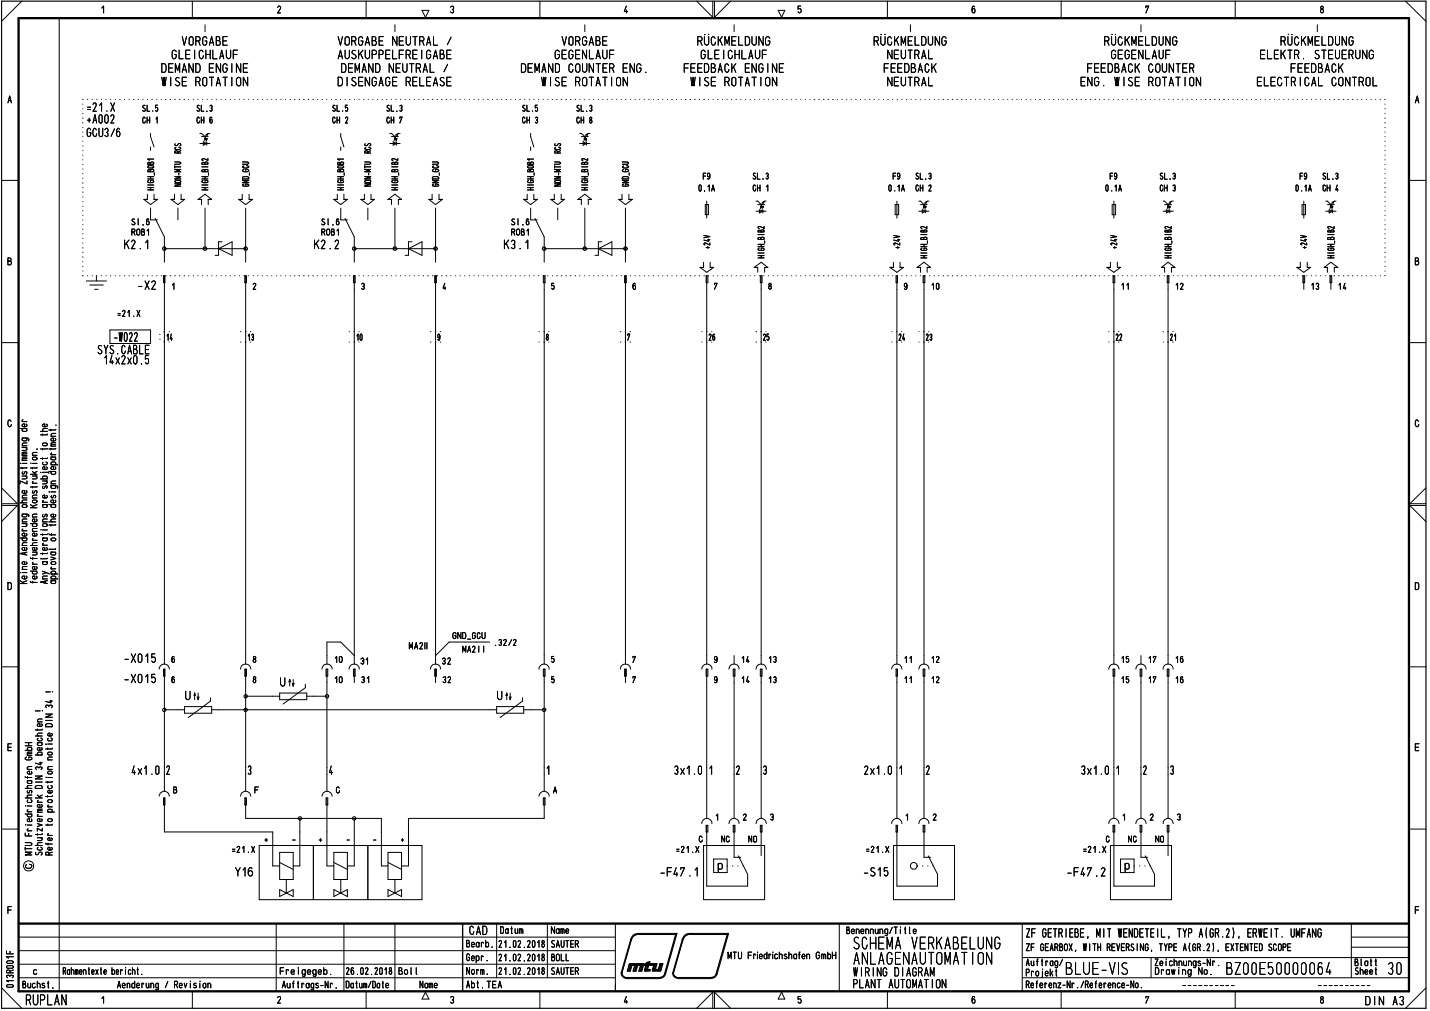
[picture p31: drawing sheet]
<svg xmlns="http://www.w3.org/2000/svg" width="420mm" height="297mm" viewBox="0 0 420 297" stroke-linecap="round" stroke-linejoin="round" font-family="sans-serif">
<defs><g id="words">
<text font-size="7.4" x="205.2" y="247.6">G</text>
<g font-size="5.2">
<text x="250.5" y="279">SC</text>
<text x="267.8" y="279">ViKA31LU G</text>
<text x="250.7" y="283.5">ABLAG-\AUTOldT 0</text>
<text x="312.9" y="286.4">3LU1-V</text>
<text x="360.1" y="286.4">3200 50000064</text>
<text x="407.5" y="286.4">30</text>
</g>
<g font-size="4.6">
<text x="387.7" y="4">8</text>
<text x="415.7" y="30.4">A</text>
<text x="7.6" y="295.4">RUPLAN</text>
</g>
<g font-size="3.9">
<text x="50.3" y="17.4">GLEICHLAUF</text>
<text x="53.3" y="13.5">VORGABE</text>
<text x="99.1" y="13.5">VORGABE NEUTRAL /</text>
<text x="99.2" y="17.4">AUSKUPPELFREIGABE</text>
<text x="162.9" y="17.4">GEGENLAUF</text>
<text x="164.9" y="13.5">VORGABE</text>
<text x="204.6" y="13.5">RUCKMELDUNG</text>
<text x="205.8" y="17.4">GLEICHLAUF</text>
<text x="256.4" y="13.5">RUCKMELDUNG</text>
<text x="260.5" y="17.4">NEUTRAL</text>
<text x="324.2" y="13.5">RUCKMELDUNG</text>
<text x="326.3" y="17.4">GEGENLAUF</text>
<text x="370" y="17.4">ELEKTR.</text>
<text x="376" y="13.5">RUCKMELDUNG</text>
<text x="386.1" y="17.4">STEUERUNG</text>
<text x="47.2" y="21.4">DEMAND ENGINE</text>
<text x="100" y="21.4">DEMAND NEUTRAL /</text>
<text x="152.8" y="21.4">DEMAND COUNTER ENG.</text>
<text x="200.7" y="21.4">FEEDBACK ENGINE</text>
<text x="259.4" y="21.4">FEEDBACK</text>
<text x="319.2" y="21.4">FEEDBACK COUNTER</text>
<text x="379" y="21.4">FEEDBACK</text>
<text x="47.3" y="25.4">WISE ROTATION</text>
<text x="99" y="25.4">DISENGAGE RELEASE</text>
<text x="158.9" y="25.4">WISE ROTATION</text>
<text x="202.8" y="25.4">WISE ROTATION</text>
<text x="260.5" y="25.4">NEUTRAL</text>
<text x="317.2" y="25.4">ENG. WISE ROTATION</text>
<text x="369" y="25.4">ELECTRICAL CONTROL</text>
<text x="25.2" y="32.9">.21.X</text>
<text x="25.4" y="40.3">GCU3/6</text>
<text x="25.5" y="36.3">+A002</text>
<text x="45.5" y="36.3">1</text>
<text x="38.6" y="69.3">ROB1</text>
<text x="94.4" y="69.3">ROB1</text>
<text x="150.2" y="69.3">ROB1</text>
<text x="36.4" y="73.2">K2.1</text>
<text x="92.2" y="73.2">K2.2</text>
<text x="148" y="73.2">K3. 1</text>
<text x="222.5" y="73.7">Co</text>
<text x="342" y="73.7">Co</text>
<text x="40.5" y="85.2">-X2</text>
<text x="33.1" y="100.4">1022</text>
<text x="72.6" y="100.2">13</text>
<text x="28.6" y="104.1">SYS.CABLE</text>
<text x="30.2" y="107.1">14x2x0.5</text>
<text x="36.4" y="194.8">-X015</text>
<text x="50.3" y="194.8">6</text>
<text x="74.1" y="194.8">8</text>
<text x="36.4" y="200.7">-X015</text>
<text x="82.2" y="201.8">UN</text>
<text x="38.7" y="227.7">4x1 .0</text>
<text x="72.7" y="227.7">3</text>
<text x="96.7" y="227.7">4</text>
<text x="198" y="227.7">3x1.011</text>
<text x="215.5" y="227.7">I2</text>
<text x="223.5" y="227.7">I3</text>
<text x="253.8" y="227.7">2x1 .0 11</text>
<text x="271.3" y="227.7">I2</text>
<text x="317.5" y="227.7">3x1 .0 11</text>
<text x="335.1" y="227.7">I2</text>
<text x="343" y="227.7">I3</text>
<text x="69" y="257.6">Y16</text>
<text x="193.9" y="257.6">-F47.1</text>
<text x="253.7" y="257.6">-S15</text>
<text x="313.4" y="257.6">-F47.2</text>
<text x="137.8" y="274.7">CAD</text>
<text x="301.3" y="275.5">ZF GETRIEBE, MIT WENDETEIL, TYP AIGR.2), ERWEIT. UMFANG</text>
<text x="250.7" y="286.9">WIRING DIAGRAM</text>
<text x="250.4" y="290.4">PLANT AUTOMATION</text>
<text x="387.8" y="295.4">8</text>
<text x="400.8" y="295.4">DIN A3/</text>
</g>
<g font-size="3.2">
<text x="81.2" y="4">2</text>
<text x="132" y="4">3</text>
<text x="183" y="4">4</text>
<text x="227.9" y="5">•</text>
<text x="285.2" y="4">6</text>
<text x="336.3" y="4">7</text>
<text x="2.2" y="30.4">A</text>
<text x="2.2" y="78">B</text>
<text x="415.7" y="78">B</text>
<text x="2.1" y="125.6">0</text>
<text x="2" y="173.4">D</text>
<text x="415.5" y="173.4">D</text>
<text x="2" y="220.7">E</text>
<text x="415.5" y="220.7">E</text>
<text x="2" y="268.6">F</text>
<text x="415.5" y="268.6">F</text>
<text x="146.4" y="278.5">21.02.2018</text>
<text x="213.7" y="281.9">MTU Friedrichshafen GmbH</text>
<text x="301.2" y="279.5">ZF GEARBOX, WITH REVERSING, TYPE A(GR.2), EXTENTED SCOPE</text>
<text x="82.2" y="286.4">Freigegeb.</text>
<text x="101.6" y="286.4">26.02.2018</text>
<text x="117" y="286.4">Bol l</text>
<text x="146.4" y="282.4">21.02.2018</text>
<text x="146.4" y="286.4">21.02.2018</text>
<text x="301.2" y="286.9">Projekt</text>
<text x="301.4" y="283.8">Auftrag/</text>
<text x="339.1" y="283.9">Zeichnungs-Nr.</text>
<text x="339.2" y="286.4">Drawing Ne.</text>
<text x="397.9" y="286.4">Sheet</text>
<text x="34.3" y="290.4">Aenderung / Revision</text>
<text x="101.5" y="290.4">Datum/Date</text>
<text x="136.9" y="290.4">Abt. TEA</text>
<text x="301.3" y="290.4">Referenz-Nr./Reference-No.</text>
</g>
<g font-size="2.9">
<text x="41.7" y="32.9">SL.5</text>
<text x="57.6" y="32.9">SL.3</text>
<text x="97.5" y="32.9">SL.5</text>
<text x="113.4" y="32.9">SL.3</text>
<text x="153.3" y="32.9">SL.5</text>
<text x="169.2" y="32.9">SL.3</text>
<text x="41.8" y="36.3">CH</text>
<text x="57.7" y="36.3">CH 6</text>
<text x="97.6" y="36.3">CH 2</text>
<text x="113.5" y="36.3">CH 7</text>
<text x="153.4" y="36.3">CH 3</text>
<text x="169.3" y="36.3">CH 8</text>
<text x="106.8" y="53.8">o</text>
<text x="206.5" y="52.8">F9</text>
<text x="221" y="52.8">SL.3</text>
<text x="262.3" y="52.8">F9</text>
<text x="268.9" y="52.8">SL.3</text>
<text x="326" y="52.8">F9</text>
<text x="340.7" y="52.8">SL.3</text>
<text x="381.8" y="52.8">F9</text>
<text x="388.5" y="52.8">SL.3</text>
<text x="205.2" y="56.3">0.1A</text>
<text x="221.1" y="56.3">OH 1</text>
<text x="261" y="56.3">0.1A</text>
<text x="268.9" y="56.3">OH 2</text>
<text x="324.7" y="56.3">0.1A</text>
<text x="340.7" y="56.1">GH 3</text>
<text x="380.6" y="56.3">0.1A</text>
<text x="388.6" y="56.3">GH 4</text>
<text x="382.3" y="62.7">$</text>
<text x="38.5" y="66.2">SI .6</text>
<text x="94.3" y="66.2">SI .6</text>
<text x="150.1" y="66.2">SI .6</text>
<text x="222.5" y="68.3">2</text>
<text x="342" y="68.3">2</text>
<text x="265.5" y="85.2">9</text>
<text x="273.4" y="85.2">10</text>
<text x="329.2" y="85.2">11</text>
<text x="345.1" y="85.2">12</text>
<text x="393" y="85.2">14</text>
<text x="34.3" y="93.1">.21.X</text>
<text x="208.1" y="100.2">26</text>
<text x="224.1" y="100.2">25</text>
<text x="263.9" y="100.2">2.4</text>
<text x="269.6" y="100.2">.</text>
<text x="272" y="100.2">2.3</text>
<text x="327.8" y="100.2">2.2</text>
<text x="343.7" y="100.2">21</text>
<text x="120.1" y="190.8">MA2II</text>
<text x="132.9" y="187.8">GND-GOU</text>
<text x="135.8" y="191.8">MA2I I</text>
<text x="145.2" y="189.8">.32/2</text>
<text x="131.3" y="195.3">2</text>
<text x="161.9" y="194.8">5</text>
<text x="185.8" y="194.8">7</text>
<text x="217.6" y="194.8">14</text>
<text x="225.6" y="194.8">13</text>
<text x="265.5" y="194.8">11</text>
<text x="273.4" y="194.8">12</text>
<text x="329.2" y="194.8">15</text>
<text x="334.9" y="194.9">1</text>
<text x="337.2" y="194.8">17</text>
<text x="345.1" y="194.8">16</text>
<text x="50.3" y="200.7">6</text>
<text x="98.1" y="200.7">10</text>
<text x="106.1" y="200.7">31</text>
<text x="129.9" y="200.7">32</text>
<text x="209.7" y="200.7">9</text>
<text x="215.3" y="200.8">T</text>
<text x="217.6" y="200.7">14</text>
<text x="223.2" y="200.8">T</text>
<text x="225.6" y="200.7">13</text>
<text x="265.5" y="200.7">11</text>
<text x="271.1" y="200.8">T</text>
<text x="273.4" y="200.7">12</text>
<text x="329.2" y="200.7">15</text>
<text x="334.8" y="200.8">T</text>
<text x="337.2" y="200.7">17</text>
<text x="342.8" y="200.8">T</text>
<text x="345.1" y="200.7">16</text>
<text x="74.7" y="233.2">F</text>
<text x="158.2" y="233.2">r , A</text>
<text x="67.9" y="250.6">.21.X</text>
<text x="198.5" y="250.6">.21.X</text>
<text x="254.3" y="250.6">.21.X</text>
<text x="318" y="250.6">.21.X</text>
<text x="146.9" y="274.4">Datum</text>
<text x="161.9" y="274.4">Name</text>
<text x="248.6" y="274.5">Benennung/Title</text>
<text x="136.9" y="278.4">Bearb.</text>
<text x="161.9" y="278.5">SAUTER</text>
<text x="9.7" y="286.4">c</text>
<text x="18.4" y="286.4">Rahmentexte bericht.</text>
<text x="136.9" y="282.4">Gebr.</text>
<text x="137" y="286.4">Norm.</text>
<text x="161.9" y="286.4">SAUTER</text>
<text x="161.9" y="282.4">BOLL</text>
<text x="6.5" y="290.4">Buchst.</text>
<text x="82.8" y="290.4">Auf trags-Nr.</text>
<text x="123.2" y="290.4">Name</text>
<text x="123.8" y="293.7">A</text>
<text x="228.5" y="293.7">A</text>
<text x="81.4" y="294.9">2</text>
<text x="132.1" y="294.9">3</text>
<text x="183.3" y="294.9">4</text>
<text x="234.3" y="294.9">5</text>
<text x="285.4" y="294.9">6</text>
<text x="336.5" y="294.9">7</text>
</g>
<g font-size="1.6">
<text x="10.8" y="213.7">CU d</text>
<text x="7.1" y="222">.0.C&gt;</text>
<text x="7.8" y="226.2">C</text>
<text x="7.8" y="227.6">CU</text>
<text x="13.8" y="223.4">C</text>
<text x="13.8" y="226.2">C</text>
<text x="7.7" y="233.3">(I7</text>
<text x="10.8" y="237.6">C&gt;</text>
<text x="7.1" y="240.2">1:7</text>
<text x="7.1" y="245.4">LL</text>
<text x="7.8" y="241.6">000</text>
<text x="7.8" y="244.3">c-N</text>
<text x="7.1" y="249.9">1-• 00</text>
<text x="10.1" y="251.4">L'‚CC</text>
<text x="10.7" y="247.1">=0</text>
<text x="1.6" y="280.4">11-</text>
<text x="1.7" y="286">CC</text>
</g>
<g font-size="1.4">
<text x="154.8" y="47.1">s-</text>
<text x="43.2" y="53.8">CD</text>
<text x="43.2" y="52.7">=</text>
<text x="59.1" y="50.6">CD</text>
<text x="59.1" y="53.8">CD</text>
<text x="59.1" y="48.4">CC</text>
<text x="59.1" y="52.7">=</text>
<text x="154.8" y="53.8">CD</text>
<text x="154.8" y="52.7">=</text>
<text x="170.7" y="50.6">CD</text>
<text x="170.7" y="53.8">CD</text>
<text x="170.7" y="48.4">CC</text>
<text x="170.7" y="52.7">=</text>
<text x="182.6" y="52.7">C.</text>
<text x="182.6" y="49.5">C.,</text>
<text x="182.6" y="50.6">CD</text>
<text x="43.2" y="56">=</text>
<text x="59.1" y="56">=</text>
<text x="154.8" y="55.9">=</text>
<text x="170.7" y="55.9">=</text>
<text x="182.6" y="54.9">CD</text>
<text x="10.8" y="235.9">c</text>
</g>
</g></defs>
<g fill="none" stroke="#000" stroke-width=".29">
<path d="M6.4 .3l-5.9 6M17.4 5.3v286M29.9 2.4l.5-.6v2M56.5 .3v5M107.6 .3v5M124 3h2l-1 2.1zM158.6 .3v5M204.7 .3l4.7 4.8v-4.8M209.9 .3v4.8l4.8-4.8M228.6 3h2l-.9 2.1M235.2 1.8h-.7v.9l.6-.2a.59 .59 0 0 1 .3 .8 .59 .59 0 0 1-.7 .3l-.2-.1M260.7 .3v5"/>
<path d="M311.8 .3v5M362.9 .3v5M413 .3l6 6M.5 53h5M414 53h5M60.2 61.1v12h-11.9v3.9M63.2 75h1M72.2 61.1v15.9M116 61.1v12h-11.9v3.9M119 75h1M128 61.1v15.9M171.8 61.1v12h-11.9v3.9"/>
<path d="M174.8 75h1M183.8 61.1v15.9M.5 100.7h5M414 100.7h5M416.8 123.8a.48 .48 0 0 0-.6-.4 .48 .48 0 0 0-.4 .6v.7l.4 .6h.4l.3-.6M.5 148.5h4.6l-4.6 4.7M.5 143.3l4.6 4.7h-4.6M419 148.5h-4.8l4.8 4.7M419 143.3l-4.8 4.7h4.8M.5 195.9h5M414 195.9h5M57.2 203.6l.2 .7h-.4z"/>
<path d="M57.2 203.6v2M58 204.8h.5l-.3 .8zM58.2 203.6v2M148.9 203.6v2M148.9 203.6l.2 .7h-.5zM149.6 204.8h.6l-.3 .8zM149.9 203.6v2M.5 243.6h5M7.4 247.6h1.5l.5 .2-.1 .4-.4 .2h-1.5M8 242.4h1.4M9.4 250.4h-2l1.6 .4-1.6 .4h2M414 243.6h5"/>
<path d="M5.5 275.3h175.3M5.5 279.3h175.3M81.2 271.4v19.9M101 271.4v19.9M116 271.4v19.9M145.9 271.4v15.9M160.8 271.4v15.9M180.8 271.4v19.9M246.6 271.4v19.9M300.4 271.4v19.8M397 271.4v15.9M397 278.3h17"/>
<path d="M397 275.3h17M.5 290.2l5.9 6M1.9 282.6l.4-.3h1.2l.4 .5-.3 .2h-1.4zM2 283.9l1.6-.2 .3 .4-.3 .4h-1.4l-.3-.4zM2.1 289.4l1.5-.1a.38 .38 0 0 1 .3 .4 .38 .38 0 0 1-.4 .4l-1.4-.1-.2-.3zM2.2 287.3l-.3-.4a.55 .55 0 0 1 .5-.4 .55 .55 0 0 1 .5 .4 .48 .48 0 0 1 .6-.4 .48 .48 0 0 1 .4 .5l-.3 .3M3.9 288.1h-2l.6 .4M3.9 281.1h-2l.6 .4M5.5 287.3h175.3M5.5 283.3h175.3M29.9 293.4l.5-.6v1.9M56.5 291.3v4.9"/>
<path d="M107.6 291.3v4.9M158.6 291.3v4.9M204.7 296.2l4.7-4.7v4.7M209.9 296.2v-4.7l4.8 4.7M260.7 291.3v4.9M300.4 287.3h113.6M300.4 281.3h113.6M311.8 291.3v4.9M338.2 281.3v6M362.9 291.3v4.9M398.1 282.6h.6l.4 .4-.2 .7h-.8v-1.9l.8 .1v.5l-.2 .2M399.9 281.8v1.8l.2 .1"/>
<path d="M401.9 282.4l-.1 1.1-.6 .2-.2-.3 .2-1h.4l.3 .3M402.6 282.4h.5M402.8 281.8v1.9h.3M404 282.4h.4M404.2 281.8v1.9h.2M419 290.2l-6 6"/>
<circle cx="8.4" cy="254.4" r="1.49"/>
</g>
<path d="M.5 .3h418.5v295.9h-418.5z" fill="none" stroke="#000" stroke-width=".34"/>
<path d="M5.5 5.3h408.5v286h-408.5zM5.5 271.4h408.5" fill="none" stroke="#000" stroke-width=".68"/>
<path d="M135.9 271.4v19.9" fill="none" stroke="#000" stroke-width=".42"/>
<path d="M8 236.8h1.4M8.3 237.9l-.3 .4 .3 .2M7.6 242.4h.1" fill="none" stroke="#000" stroke-width=".29"/>
<g fill="none" stroke="#000" stroke-width=".29">
<path d="M7.4 219.1h2M7.4 218.2h2M8.4 218.2v.9M7.4 228.2l.1 .2h1.9M7.4 234.4h2M7.6 236.8h.1M7.8 222.4l-.4 .4v.2l.4 .3 1.6-.2-.2-.6-.8-.1v.4M8 229.4h1.1l.3 .2v.4l-.3 .2-.9-.1-.2-.4 .3-.3M8.1 228.2v.5M8.3 220.5l-.3-.4 .3-.5 1.1 .2v.4l-.3 .3M9 234.9l.4 .2v.5l-.3 .2-.9-.1-.2-.2 .2-.5M9.4 233.6l-1.3 .1-.1 .5 .4 .2"/>
<path d="M9.4 230.8l-1.3 .1-.1 .5 .4 .2M9.4 229.4h-.2M7.4 247.6h1.5l.5 .2-.1 .4-.4 .2h-1.5M8 242.4h1.4M9.4 250.4h-2l1.6 .4-1.6 .4h2"/>
</g>
<path d="M8 236.8h1.4M8.3 237.9l-.3 .4 .3 .2M7.6 242.4h.1" fill="none" stroke="#000" stroke-width=".29"/>
<g fill="none" stroke="#000" stroke-width=".29">
<path d="M7.4 219.1h2M7.4 218.2h2M8.4 218.2v.9M10.4 216.2h2M10.4 208.9h1.4M11 218.2h1.1l.3 .6-.3 .2h-.8l-.3-.2 .3-.6M11 214.2v.4M12 216.8l.4 .4-.3 .5h-.8l-.3-.4 .2-.4M12.1 219.7l.3 .4-.4 .4-1-.2v-.5l.7-.2v.9M12.4 215.4l-1.3 .2-.1 .3 .4 .3M12.4 214.2l-.1 .3h-1.9M12.4 211.2l-1.2 .1-.2 .2 .2 .6"/>
<path d="M12.4 218.2l-.2 .1M7.4 228.2l.1 .2h1.9M7.4 234.4h2M7.6 236.8h.1M7.8 222.4l-.4 .4v.2l.4 .3 1.6-.2-.2-.6-.8-.1v.4M8 229.4h1.1l.3 .2v.4l-.3 .2-.9-.1-.2-.4 .3-.3M8.1 228.2v.5M8.3 220.5l-.3-.4 .3-.5 1.1 .2v.4l-.3 .3M9 234.9l.4 .2v.5l-.3 .2-.9-.1-.2-.2 .2-.5M9.4 233.6l-1.3 .1-.1 .5 .4 .2M9.4 230.8l-1.3 .1-.1 .5 .4 .2M9.4 229.4h-.2"/>
<path d="M10.4 228h2l-2 .9h2M10.4 234.4h2M10.4 229.8h2M10.5 231.1l.3-.3h1.2l.4 .3v.5h-2zM10.7 226.1l-.3-.5a.55 .55 0 0 1 .5-.3 .55 .55 0 0 1 .5 .3 .48 .48 0 0 1 .5-.3 .48 .48 0 0 1 .4 .5l-.2 .3M11 239.9h1.4M11 238.7h1.4M11 235.7h1.4M11 233.6l1 .8M11.2 239.4l-.2 .2 .3 .3M11.6 224.1h.8M12 223.9v.8l-1.6-.5"/>
<path d="M12.4 238.2h-1.2l-.2 .2 .2 .3M12.4 233.6l-.8 .4M11 242l1.4 .4-1.4 .4M11 244.9v.5M12.1 240.6l.3 .3-.3 .5h-.9l-.2-.4v-.3l.7-.2v.9M12.4 247.6h-1.3l-.1 .5 .4 .3M12.4 244.9l-.1 .3h-1.9M12.4 243.3v.9l-1.4-.9v.9"/>
</g>
<g fill="none" stroke="#000" stroke-width=".29">
<path d="M10.4 216.2h2M10.4 208.9h1.4M11 218.2h1.1l.3 .6-.3 .2h-.8l-.3-.2 .3-.6M11 214.2v.4M12 216.8l.4 .4-.3 .5h-.8l-.3-.4 .2-.4M12.1 219.7l.3 .4-.4 .4-1-.2v-.5l.7-.2v.9M12.5 208.9h.1M12.4 215.4l-1.3 .2-.1 .3 .4 .3M12.4 214.2l-.1 .3h-1.9M12.4 211.2l-1.2 .1-.2 .2 .2 .6M12.4 218.2l-.2 .1M10.4 228h2l-2 .9h2"/>
<path d="M10.4 234.4h2M10.4 229.8h2M10.5 231.1l.3-.3h1.2l.4 .3v.5h-2zM10.7 226.1l-.3-.5a.55 .55 0 0 1 .5-.3 .55 .55 0 0 1 .5 .3 .48 .48 0 0 1 .5-.3 .48 .48 0 0 1 .4 .5l-.2 .3M11 239.9h1.4M11 238.7h1.4M11 235.7h1.4M11 233.6l1 .8M11.2 239.4l-.2 .2 .3 .3M11.6 224.1h.8M12 223.9v.8l-1.6-.5M12.4 238.2h-1.2l-.2 .2 .2 .3"/>
<path d="M12.4 233.6l-.8 .4M11 242l1.4 .4-1.4 .4M11 244.9v.5M12.1 240.6l.3 .3-.3 .5h-.9l-.2-.4v-.3l.7-.2v.9M12.4 247.6h-1.3l-.1 .5 .4 .3M12.4 244.9l-.1 .3h-1.9M12.4 243.3v.9l-1.4-.9v.9"/>
</g>
<g fill="none" stroke="#000" stroke-width=".29">
<path d="M12.5 208.9h.1M14 229.6v.4M14 233.8v.4M14 238.6h2M14 237.1h1.4M14 228.4h1.4M14.1 235.1l.3-.2 .8 .1 .2 .5-1 .3-.4-.3zM14.3 236.6h-.3l.3 .5M14.4 238.6l-.4-.3 .4-.6 .9 .2 .1 .4-.5 .3M14.9 230.8l.5 .3-.4 .5h-.7l-.3-.2 .2-.5M15.1 232.2l.3 .3-.3 .5h-.8l-.3-.3 .1-.4 .6-.1v.8M15.4 233.8l-.1 .2h-1.9"/>
<path d="M15.4 229.6v.2h-2M13.4 247.7l.1 .3h1.9M14 245.4h1.4M14 242.1v.5M14.1 240.7l.3-.2 .8 .1 .2 .5-1 .3-.4-.3zM14.1 247.7v.5M14.3 244.9l-.3 .1 .3 .4M15.1 249l.3 .4-.5 .4-.8-.2v-.5l.6-.2v.9M15.1 246.2l.3 .4-.5 .4-.8-.2v-.5l.6-.2v.9M15.4 242.1l-.1 .3h-1.9"/>
</g>
<g fill="none" stroke="#000" stroke-width=".29">
<path d="M13.4 212.9l.6-.3 1 .1 .4 .3v.5h-2zM13.4 209.8h2l-2 .9h2M13.4 211.7h2M13.4 203.3h1.4M13.5 218.6h.1M13.7 207.9l-.3-.3 .2-.4h.5l.3 .3 .3-.3 .6 .1 .1 .3-.3 .3M14 219.8v.4M14 218.6h1.4M14.6 206h.8M14.9 216.8l.5 .4-.4 .5h-.7l-.3-.3 .2-.5M14.9 205.7v.8l-1.5-.4M15.1 215.5l.3 .2-.3 .5h-.8l-.3-.5 .4-.3h.3v.8"/>
<path d="M15.4 219.8v.2h-2M13.6 228.4h.1M14.1 226.7l.3-.1 .8 .1 .2 .5-1 .2-.4-.2zM14.1 221.1l.3-.1 .8 .1 .2 .5-1 .2-.4-.2z"/>
</g>
<g fill="none" stroke="#000" stroke-width=".29">
<path d="M15.5 203.3h.1M14 229.6v.4M14 233.8v.4M14 238.6h2M14 237.1h1.4M14 228.4h1.4M14.1 235.1l.3-.2 .8 .1 .2 .5-1 .3-.4-.3zM14.3 236.6h-.3l.3 .5M14.4 238.6l-.4-.3 .4-.6 .9 .2 .1 .4-.5 .3M14.9 230.8l.5 .3-.4 .5h-.7l-.3-.2 .2-.5M15.1 232.2l.3 .3-.3 .5h-.8l-.3-.3 .1-.4 .6-.1v.8M15.4 233.8l-.1 .2h-1.9"/>
<path d="M15.4 229.6v.2h-2M13.4 247.7l.1 .3h1.9M14 245.4h1.4M14 242.1v.5M14.1 240.7l.3-.2 .8 .1 .2 .5-1 .3-.4-.3zM14.1 247.7v.5M14.3 244.9l-.3 .1 .3 .4M15.1 249l.3 .4-.5 .4-.8-.2v-.5l.6-.2v.9M15.1 246.2l.3 .4-.5 .4-.8-.2v-.5l.6-.2v.9M15.4 242.1l-.1 .3h-1.9"/>
</g>
<g fill="none" stroke="#000" stroke-width=".29">
<path d="M13.4 212.9l.6-.3 1 .1 .4 .3v.5h-2zM13.4 209.8h2l-2 .9h2M13.4 211.7h2M13.4 203.3h1.4M13.5 218.6h.1M13.7 207.9l-.3-.3 .2-.4h.5l.3 .3 .3-.3 .6 .1 .1 .3-.3 .3M14 219.8v.4M14 218.6h1.4M14.6 206h.8M14.9 216.8l.5 .4-.4 .5h-.7l-.3-.3 .2-.5M14.9 205.7v.8l-1.5-.4M15.1 215.5l.3 .2-.3 .5h-.8l-.3-.5 .4-.3h.3v.8"/>
<path d="M15.4 219.8v.2h-2M13.6 228.4h.1M14.1 226.7l.3-.1 .8 .1 .2 .5-1 .2-.4-.2zM14.1 221.1l.3-.1 .8 .1 .2 .5-1 .2-.4-.2z"/>
</g>
<g fill="none" stroke="#000" stroke-width=".29">
<path d="M12.5 158.1h1.1l.3 .5-.3 .3h-.8l-.3-.3 .3-.5M12.5 156.9v.4M12.5 155.7h1.4M12.7 159.6l-.2 .3 .3 .3M13.9 156.9l-.1 .2h-1.9M13.9 158.1l-.2 .1M12.5 167.8l1.9 .9M12.5 165h1.1l.3 .4-.1 .3-.2 .2-.9-.1-.2-.4 .3-.4M12.5 170.1h1.4M12.5 162.5v.4M12.5 160.2h1.4M13.2 170.8v.6"/>
<path d="M13.7 160.9l.2 .5-.4 .3-.9-.2-.1-.4 .2-.2h.5v.8M13.7 168.2l-1.2 .5M13.9 170.6l-2 .4 2 .4M13.9 169.2h-1.2l-.2 .5 .2 .4M13.9 164l-.1 .2h-1.9M13.9 162.5l-.1 .1h-1.9M13.9 165l-.2 .1M15.5 203.3h.1M8.7 253.9a.6 .6 0 0 1 .7 .6 .6 .6 0 0 1-.6 .6h-.8l-.4-.3-.1-.5 .3-.3"/>
</g>
<g fill="none" stroke="#000" stroke-width=".29">
<path d="M11.9 126.7h2M12 138.8h.1M12.5 138.8h1.5l.4 .2M12.5 130.4l1-.3a.42 .42 0 0 1 .4 .5 .42 .42 0 0 1-.4 .4l-.8-.1zM12.5 127.5v.4M12.5 131.7v.5M12.5 134.5v.5M13.5 135.7l.4 .4-.3 .5-.9-.1-.2-.3 .2-.4M13.7 137.2l.2 .2-.2 .5h-1l-.2-.5 .7-.3v.8M13.7 124.6l.2 .3-.1 .3-.9 .2a.45 .45 0 0 1-.4-.6 .45 .45 0 0 1 .7-.3v.9M13.9 134.5l-.1 .2h-1.9M13.9 131.7l-.1 .2h-1.9"/>
<path d="M13.9 127.5l-.1 .3h-1.9M13.9 125.9l-1.3 .2v.6h.3M11.9 140.7h2M12.1 155.7h.1M12.5 148.3h1.1l.3 .3-.1 .3-.2 .2-.9-.1-.2-.4 .3-.3M12.5 158.1h1.1l.3 .5-.3 .3h-.8l-.3-.3 .3-.5M12.5 153.3h1.4M12.5 147.6h1.4M12.5 141.3h1.4M12.5 156.9v.4M12.5 155.7h1.4M12.6 154l.9-.2a.42 .42 0 0 1 .4 .5 .42 .42 0 0 1-.4 .4l-.8-.1z"/>
<path d="M12.7 151.2l-.2 .4a.51 .51 0 0 0 .6 .1 .51 .51 0 0 0 .2-.6 .42 .42 0 0 1 .6 .2 .42 .42 0 0 1-.2 .6M12.7 142.8l-.2 .5a.51 .51 0 0 0 .6 0 .51 .51 0 0 0 .2-.6l.5 .1-.1 .7M12.7 147.1l-.2 .2 .3 .3M12.7 159.6l-.2 .3 .3 .3M12.8 140.7l-.3-.3 .3-.5h.8l.3 .3-.3 .5M13.5 141.3a.42 .42 0 0 1 .4 .4 .42 .42 0 0 1-.4 .5h-1M13.7 145.5l.2 .3-.2 .5h-1l-.2-.5 .7-.3v.8M13.9 152.5h-1.2l-.2 .4 .2 .4M13.9 156.9l-.1 .2h-1.9M13.9 148.3h-.2M13.9 158.1l-.2 .1M12.5 167.8l1.9 .9"/>
<path d="M12.5 165h1.1l.3 .4-.1 .3-.2 .2-.9-.1-.2-.4 .3-.4M12.5 162.5v.4M12.5 170.1h1.4M12.5 160.2h1.4M13.2 170.8v.6M13.7 160.9l.2 .5-.4 .3-.9-.2-.1-.4 .2-.2h.5v.8M13.7 168.2l-1.2 .5M13.9 170.6l-2 .4 2 .4M13.9 169.2h-1.2l-.2 .5 .2 .4M13.9 164l-.1 .2h-1.9M13.9 162.5l-.1 .1h-1.9M13.9 165l-.2 .1"/>
</g>
<g fill="none" stroke="#000" stroke-width=".29">
<path d="M5.9 125.9h2M6 136.1h.1M6.5 128.7l1.8 .1 .2 .3-.2 .4M6.5 139.9h1.4M6.5 137.3v.5M6.5 136.1h1.4M6.5 135.2h1.4M6.5 133.9h1.4M6.5 131.5h1.4M6.5 131h1.4M6.5 123.9h1.4M6.7 138.6l-.2 .3 .1 .4h.4a.6 .6 0 0 1 .8-.6l-.1 .7"/>
<path d="M6.7 123.3l-.2 .2 .3 .4M6.8 128.7l-.3 .3 .3 .5h.8l.3-.2-.3-.6M6.8 125.9l-.3 .3 .3 .5h.8l.3-.2-.3-.6M7.5 139.9l.4 .3-.1 .3-1.3 .2M7.5 131.5l.4 .3-.1 .4-1.3 .1M7.7 124.6l.2 .5-.4 .3-.9-.2v-.5l.6-.2v.9M7.9 137.3l-.1 .2h-1.9M7.9 134.7h-1.2l-.2 .3 .2 .2M7.9 134.3h-1.2l-.2 .2 .4 .2M7.9 133.3h-1.2l-.2 .3 .2 .3M7.9 132.8l-1.3 .1v.4h.3M7.9 130.1l-1.3 .2 .1 .7"/>
<path d="M8.9 139.4h2M9.5 139.9h1.4M9.5 136.1h1.4M9.5 137.3v.5M9.5 138.5l1 .9M10.5 139.9l.4 .3-.2 .4-1.2 .1M10.9 137.3v.2h-2M10.9 138.5l-.9 .4M11.9 126.7h2M12 138.8h.1M12.5 138.8h1.5l.4 .2M12.5 130.4l1-.3a.42 .42 0 0 1 .4 .5 .42 .42 0 0 1-.4 .4l-.8-.1z"/>
<path d="M12.5 127.5v.4M12.5 131.7v.5M12.5 134.5v.5M13.5 135.7l.4 .4-.3 .5-.9-.1-.2-.3 .2-.4M13.7 137.2l.2 .2-.2 .5h-1l-.2-.5 .7-.3v.8M13.7 124.6l.2 .3-.1 .3-.9 .2a.45 .45 0 0 1-.4-.6 .45 .45 0 0 1 .7-.3v.9M13.9 134.5l-.1 .2h-1.9M13.9 131.7l-.1 .2h-1.9M13.9 127.5l-.1 .3h-1.9M13.9 125.9l-1.3 .2v.6h.3M5.9 158.1h2M5.9 147.7h2"/>
<path d="M6.5 151l1.8 .1 .2 .4-.2 .3M6.5 153.3h1.4M6.5 156h1.4M6.5 153.8h1.4M6.5 146.3h1.4M6.6 148.4l.9-.1 .3 .1 .1 .4-1 .3-.3-.2zM6.7 155.4l-.2 .3 .3 .3M6.8 158.1l-.3 .2 .3 .6 .9-.1 .2-.5-.3-.2M6.8 151l-.3 .4 .3 .5 1-.2 .1-.3-.3-.4M7.5 153.8l.3 .2v.5l-1.3 .2M7.7 156.7l.2 .3-.2 .5h-1l-.2-.4 .1-.3 .6-.2v.9M7.7 144.2l.2 .4-.4 .3-.9-.1-.1-.4 .7-.3v.8"/>
<path d="M7.9 159.4l-1.3 .2 .1 .7M7.9 152.5l-1.3 .1 .1 .7M7.9 146.9l-1.3 .1-.1 .4 .4 .3M7.9 145.5l-1.3 .1 .1 .7M7.9 141.3v.9l-2-.9v.9M8.9 153.8h2M8.9 149.2h2M8.9 148.3l1.2 .9M9.5 147.2l.4-.3h.6l.4 .3v.2l-.2 .3h-.8zM9.5 146.3h1.4M9.5 158.7h1.4M9.5 156.1h1.4"/>
<path d="M9.5 151.9h1.4M9.5 142.9v.4M9.5 142h1.4M9.7 158.2l-.2 .4 .3 .1M9.7 144.2l-.2 .5 .4 .2a.6 .6 0 0 1 .9-.6l-.1 .6M9.7 141.5l-.2 .3 .3 .2M9.8 153.8l-.3 .2v.5l.3 .2 1-.2 .1-.3-.4-.4M10.6 156.7l.3 .3-.3 .5h-.9l-.1-.7 .6-.2v.9M10.6 152.5l.3 .5-.4 .3-.8-.1-.2-.5 .2-.2h.5v.8M10.9 159.4l-1.3 .2-.1 .5 .4 .2M10.9 155.3l-1.3 .1 .1 .7M10.9 151l-1.3 .2 .1 .7"/>
<path d="M10.9 145.5l-1.3 .1 .1 .7M10.9 142.9v.2h-2M10.9 148.3l-1.3 .5M11.9 140.7h2M12.1 155.7h.1M12.5 148.3h1.1l.3 .3-.1 .3-.2 .2-.9-.1-.2-.4 .3-.3M12.5 153.3h1.4M12.5 147.6h1.4M12.5 141.3h1.4M12.6 154l.9-.2a.42 .42 0 0 1 .4 .5 .42 .42 0 0 1-.4 .4l-.8-.1zM12.7 151.2l-.2 .4a.51 .51 0 0 0 .6 .1 .51 .51 0 0 0 .2-.6 .42 .42 0 0 1 .6 .2 .42 .42 0 0 1-.2 .6M12.7 142.8l-.2 .5a.51 .51 0 0 0 .6 0 .51 .51 0 0 0 .2-.6l.5 .1-.1 .7"/>
<path d="M12.7 147.1l-.2 .2 .3 .3M12.8 140.7l-.3-.3 .3-.5h.8l.3 .3-.3 .5M13.5 141.3a.42 .42 0 0 1 .4 .4 .42 .42 0 0 1-.4 .5h-1M13.7 145.5l.2 .3-.2 .5h-1l-.2-.5 .7-.3v.8M13.9 152.5h-1.2l-.2 .4 .2 .4M13.9 148.3h-.2M5.9 171.4h2M5.9 170.6l1.3 .8M6 168.2h.1M6.5 168.2h1.4M6.5 167.3h1.4M6.5 160.3h1.4"/>
<path d="M7.3 162.4v.6M7.7 169.2l.2 .6-.4 .3-.9-.2-.1-.4 .2-.3h.5v.9M7.7 165.1l.2 .4-.4 .4-.9-.2v-.5l.6-.2v.9M7.7 160.9l.2 .5-.4 .3-.9-.2-.1-.4 .2-.2h.5v.8M7.9 166.5h-1.3l.1 .8M7.9 162.2l-2 .4 2 .5M7.9 170.6l-1.3 .5M8.9 170.8l.2 .3h1.8M8.9 163.8l.1 .3h1.9M8.9 160.3h2M8.9 167.8h2M9.5 165.8h1.4"/>
<path d="M9.5 162.2h1.4M9.6 163.8v.5M9.6 170.8v.5M9.7 165.2l-.2 .4 .3 .2M9.8 167.8l-.3 .2v.5l.3 .2 1-.2 .1-.4-.4-.3M10.5 162.2l.4 .4-.2 .4-1.2 .1M10.6 169.2l.3 .6-.4 .3-.8-.1-.2-.5 .2-.3h.5v.9M10.6 166.5l.3 .5-.4 .3-.8-.1-.2-.5 .2-.2h.5v.8M10.6 160.9l.3 .5-.4 .3-.8-.1-.2-.5 .2-.2h.5v.8"/>
</g>
<g fill="none" stroke="#000" stroke-width=".29">
<path d="M8.9 139.4h2M9.1 136.1h.1M9.5 133.8h1.4M9.5 137.3v.5M9.5 139.9h1.4M9.5 138.5l1 .9M9.5 136.1h1.4M9.7 134.4h1l.2 .5-1 .2-.4-.2zM10.5 139.9l.4 .3-.2 .4-1.2 .1M10.9 132.9l-1.3 .2 .1 .7M10.9 132h.1M10.9 137.3v.2h-2"/>
<path d="M10.9 138.5l-.9 .4M8.9 153.8h2M8.9 149.2h2M8.9 148.3l1.2 .9M9.5 147.2l.4-.3h.6l.4 .3v.2l-.2 .3h-.8zM9.5 158.7h1.4M9.5 156.1h1.4M9.5 151.9h1.4M9.5 146.3h1.4M9.5 142.9v.4M9.5 142h1.4M9.7 158.2l-.2 .4 .3 .1"/>
<path d="M9.7 144.2l-.2 .5 .4 .2a.6 .6 0 0 1 .9-.6l-.1 .6M9.7 141.5l-.2 .3 .3 .2M9.8 153.8l-.3 .2v.5l.3 .2 1-.2 .1-.3-.4-.4M10.6 156.7l.3 .3-.3 .5h-.9l-.1-.7 .6-.2v.9M10.6 152.5l.3 .5-.4 .3-.8-.1-.2-.5 .2-.2h.5v.8M10.9 159.4l-1.3 .2-.1 .5 .4 .2M10.9 155.3l-1.3 .1 .1 .7M10.9 151l-1.3 .2 .1 .7M10.9 145.5l-1.3 .1 .1 .7M10.9 142.9v.2h-2M10.9 148.3l-1.3 .5M8.9 170.8l.2 .3h1.8"/>
<path d="M8.9 163.8l.1 .3h1.9M8.9 167.8h2M8.9 160.3h2M9.5 165.8h1.4M9.5 162.2h1.4M9.6 163.8v.5M9.6 170.8v.5M9.7 165.2l-.2 .4 .3 .2M9.8 167.8l-.3 .2v.5l.3 .2 1-.2 .1-.4-.4-.3M10.5 162.2l.4 .4-.2 .4-1.2 .1M10.6 169.2l.3 .6-.4 .3-.8-.1-.2-.5 .2-.3h.5v.9M10.6 166.5l.3 .5-.4 .3-.8-.1-.2-.5 .2-.2h.5v.8"/>
<path d="M10.6 160.9l.3 .5-.4 .3-.8-.1-.2-.5 .2-.2h.5v.8"/>
</g>
<g fill="none" stroke="#000" stroke-width=".29">
<path d="M9.1 136.1h.1M9.5 133.8h1.4M9.7 134.4h1l.2 .5-1 .2-.4-.2zM10.9 132.9l-1.3 .2 .1 .7M10.9 132h.1M14.4 138.5h2M14.9 134.3h1.1l.4 .6-.4 .2h-.7l-.4-.2 .4-.6M14.9 126.2v.4M14.9 131.7v.5M14.9 136.6h2.1M14.9 133.6h1.5M14.9 131.1h1.5"/>
<path d="M14.9 128.2h1.5M15.2 133.1l-.3 .2 .4 .3M15.3 138.5l-.4 .4 .4 .5 .9-.1 .2-.4-.4-.4M15.4 136.6a.42 .42 0 0 1-.5-.5 .42 .42 0 0 1 .5-.4l1 .3v.3l-.4 .3M16.1 137.2l.3 .2-.3 .5h-.9l-.3-.5 .8-.3v.8M16.1 128.8l.3 .2-.3 .5h-.9l-.3-.5 .8-.3v.8M16.4 131.7l-.1 .2h-1.9M16.4 130.6h-1.2l-.3 .2 .3 .3M16.4 130h-1l-.5 .3 .5 .3M16.4 127.3l-1.3 .2 .1 .7M16.4 126.2l-.1 .1h-1.9M16.4 134.3l-.2 .1"/>
<path d="M14.4 156.8l.2 .3h1.8M14.4 153.3h2M14.4 148.3h2M14.4 144.5h.1M14.9 142.7h1.8l.3 .4-.2 .3M14.9 154.1v.4M14.9 144.5h1.5M14.9 142.2h1.5M15 158.2l1-.1 .4 .2v.3l-.4 .3h-.6l-.4-.2zM15.1 156.8v.5M15.2 145.6l-.3 .4 .6 .3 .3-.8h.4l.2 .4-.3 .4M15.3 148.3l-.4 .3 .4 .5 1-.2 .1-.3-.4-.3"/>
<path d="M15.3 142.7l-.4 .3 .4 .5 1-.2 .1-.3-.4-.3M16.1 151.1l.3 .3-.3 .5h-.9l-.3-.3 .1-.4 .7-.2v.9M16.1 147l.3 .4-.4 .3-1-.1-.1-.4 .8-.3v.8M16.4 154.1l-.1 .2h-1.9M16.4 152.5l-1.3 .1-.2 .4 .5 .3M16.4 141.3l-1.3 .2 .1 .7M14.9 170.6h1.1l.4 .3-.1 .4-.3 .1-1-.1-.1-.4 .4-.3M14.9 163.7l1.5 .4-1.5 .4M14.9 162.2l1.3 .1 .1 .6-1 .2-.4-.4 .4-.5M14.9 170.1h2.1M14.9 168.7h2.1M14.9 167.1h1.5"/>
<path d="M15 165.2l1-.2 .3 .2 .1 .4-1 .3-.4-.2zM15.2 166.6l-.3 .3 .4 .2M15.4 170.1a.42 .42 0 0 1-.5-.4 .42 .42 0 0 1 .5-.5l1 .3-.1 .4-.3 .2M15.4 168.7a.42 .42 0 0 1-.5-.5 .42 .42 0 0 1 .5-.4l.9 .2 .1 .4-.4 .3M16.4 161.2l-.1 .2h-1.9M16.4 170.6l-.2 .1M16.4 162.2l-.2 .1"/>
</g>
<g fill="none" stroke="#000" stroke-width=".29">
<path d="M14.4 138.5h2M14.9 134.3h1.1l.4 .6-.4 .2h-.7l-.4-.2 .4-.6M14.9 126.2v.4M14.9 131.7v.5M14.9 136.6h2.1M14.9 133.6h1.5M14.9 131.1h1.5M14.9 128.2h1.5M15.2 133.1l-.3 .2 .4 .3M15.3 138.5l-.4 .4 .4 .5 .9-.1 .2-.4-.4-.4M15.4 136.6a.42 .42 0 0 1-.5-.5 .42 .42 0 0 1 .5-.4l1 .3v.3l-.4 .3M16.1 137.2l.3 .2-.3 .5h-.9l-.3-.5 .8-.3v.8"/>
<path d="M16.1 128.8l.3 .2-.3 .5h-.9l-.3-.5 .8-.3v.8M16.5 125h.1M16.4 131.7l-.1 .2h-1.9M16.4 130.6h-1.2l-.3 .2 .3 .3M16.4 130h-1l-.5 .3 .5 .3M16.4 127.3l-1.3 .2 .1 .7M16.4 126.2l-.1 .1h-1.9M16.4 134.3l-.2 .1M14.4 156.8l.2 .3h1.8M14.4 153.3h2M14.4 148.3h2M14.4 144.5h.1"/>
<path d="M14.9 142.7h1.8l.3 .4-.2 .3M14.9 154.1v.4M14.9 144.5h1.5M14.9 142.2h1.5M15 158.2l1-.1 .4 .2v.3l-.4 .3h-.6l-.4-.2zM15.1 156.8v.5M15.2 145.6l-.3 .4 .6 .3 .3-.8h.4l.2 .4-.3 .4M15.3 148.3l-.4 .3 .4 .5 1-.2 .1-.3-.4-.3M15.3 142.7l-.4 .3 .4 .5 1-.2 .1-.3-.4-.3M16.1 151.1l.3 .3-.3 .5h-.9l-.3-.3 .1-.4 .7-.2v.9M16.1 147l.3 .4-.4 .3-1-.1-.1-.4 .8-.3v.8M16.4 154.1l-.1 .2h-1.9"/>
<path d="M16.4 152.5l-1.3 .1-.2 .4 .5 .3M16.4 141.3l-1.3 .2 .1 .7M14.9 170.6h1.1l.4 .3-.1 .4-.3 .1-1-.1-.1-.4 .4-.3M14.9 163.7l1.5 .4-1.5 .4M14.9 162.2l1.3 .1 .1 .6-1 .2-.4-.4 .4-.5M14.9 170.1h2.1M14.9 168.7h2.1M14.9 167.1h1.5M15 165.2l1-.2 .3 .2 .1 .4-1 .3-.4-.2zM15.2 166.6l-.3 .3 .4 .2M15.4 170.1a.42 .42 0 0 1-.5-.4 .42 .42 0 0 1 .5-.5l1 .3-.1 .4-.3 .2M15.4 168.7a.42 .42 0 0 1-.5-.5 .42 .42 0 0 1 .5-.4l.9 .2 .1 .4-.4 .3"/>
<path d="M16.4 161.2l-.1 .2h-1.9M16.4 170.6l-.2 .1M16.4 162.2l-.2 .1"/>
</g>
<g fill="none" stroke="#000" stroke-width=".29">
<path d="M60.2 7.3v2M116 7.3v2M171.8 7.3v2M215.7 7.3v2M267.5 7.3v2M335.2 7.3v2M387.1 7.3v2M35.2 29.2h.1M36.5 29.2h.1M37.9 29.2h.1M39.2 29.2h.1M40.6 29.2h.1"/>
<path d="M42 29.2h.1M43.3 29.2h.1M44.2 39.2v.9l1.1 3.1M44.7 29.2h.1M46 29.2h.1M47.4 29.2h.1M48.6 29.2h.2M50 29.2h.2M51.3 29.2h.2M52.7 29.2h.2M54.1 29.2h.1M55.4 29.2h.1"/>
<path d="M56.8 29.2h.1M58.1 29.2h.1M58.7 39.2h.5l1 .9 1-.9h.5M59.5 29.2h.1M60.5 39.5l.6-.1-.3 .5M60.8 29.2h.1M62.2 29.2h.1M63.5 29.2h.1M64.9 29.2h.1M66.3 29.2h.1M67.6 29.2h.1M69 29.2h.1"/>
<path d="M70.3 29.2h.1M71.7 29.2h.1M73 29.2h.1M74.4 29.2h.1M75.7 29.2h.1M77.1 29.2h.1M78.4 29.2h.1M79.8 29.2h.1M81.2 29.2h.1M82.5 29.2h.1M83.9 29.2h.1M85.2 29.2h.1"/>
<path d="M86.5 29.2h.2M87.8 29.2h.2M89.2 29.2h.2M90.6 29.2h.1M91.9 29.2h.2M93.3 29.2h.1M94.6 29.2h.1M96 29.2h.1M97.3 29.2h.1M98.7 29.2h.1M100 29.2h.1M100.1 39.2v.9l.9 3.1"/>
<path d="M101.4 29.2h.1M102.7 29.2h.1M104.1 29.2h.1M105.5 29.2h.1M106.8 29.2h.1M108.2 29.2h.1M109.5 29.2h.1M110.9 29.2h.1M112.2 29.2h.1M113.6 29.2h.1M114.5 39.2h.5l1 .9 1.1-.9h.5M114.9 29.2h.1"/>
<path d="M116.3 39.5l.6-.1-.2 .5M116.3 29.2h.1M117.6 29.2h.1M119 29.2h.1M120.4 29.2h.1M121.7 29.2h.1M123.1 29.2h.1M124.3 29.2h.2M125.7 29.2h.2M127 29.2h.2M128.4 29.2h.2M129.8 29.2h.1"/>
<path d="M131.1 29.2h.2M132.5 29.2h.1M133.8 29.2h.1M135.2 29.2h.1M136.5 29.2h.1M137.9 29.2h.1M139.2 29.2h.1M140.6 29.2h.1M141.9 29.2h.1M143.3 29.2h.1M144.7 29.2h.1M146 29.2h.1"/>
<path d="M147.4 29.2h.1M148.7 29.2h.1M150.1 29.2h.1M151.4 29.2h.1M152.8 29.2h.1M154.1 29.2h.1M155.5 29.2h.1M155.9 39.2v.9l.9 3.1M156.8 29.2h.1M158.2 29.2h.1M159.6 29.2h.1M160.9 29.2h.1"/>
<path d="M162.3 29.2h.1M163.5 29.2h.2M164.9 29.2h.2M166.2 29.2h.2M167.6 29.2h.2M169 29.2h.1M170.3 39.2h.5l1 .9 1-.9h.6M170.3 29.2h.1M171.7 29.2h.1M172.1 39.5l.6-.1-.2 .5M173 29.2h.1M174.4 29.2h.1"/>
<path d="M175.7 29.2h.1M177.1 29.2h.1M178.4 29.2h.1M179.8 29.2h.1M181.1 29.2h.1M182.5 29.2h.1M183.9 29.2h.1M185.2 29.2h.1M186.6 29.2h.1M187.9 29.2h.1M189.3 29.2h.1M190.6 29.2h.1"/>
<path d="M192 29.2h.1M193.3 29.2h.1M194.7 29.2h.1M196 29.2h.1M197.4 29.2h.1M198.8 29.2h.1M200.1 29.2h.1M201.4 29.2h.1M202.7 29.2h.2M204.1 29.2h.2M205.4 29.2h.2M206.8 29.2h.2"/>
<path d="M208.2 29.2h.1M209.5 29.2h.1M210.9 29.2h.1M212.2 29.2h.1M213.6 29.2h.1M214.9 29.2h.1M216.3 29.2h.1M217.6 29.2h.1M219 29.2h.1M220.3 29.2h.1M221.7 29.2h.1M223.1 29.2h.1"/>
<path d="M224.4 29.2h.1M225.8 29.2h.1M227.1 29.2h.1M228.5 29.2h.1M229.8 29.2h.1M231.2 29.2h.1M232.5 29.2h.1M233.9 29.2h.1M235.2 29.2h.1M236.6 29.2h.1M238 29.2h.1M239.2 29.2h.2"/>
<path d="M240.6 29.2h.1M241.9 29.2h.2M243.3 29.2h.2M244.6 29.2h.2M246 29.2h.1M247.4 29.2h.1M248.7 29.2h.1M250.1 29.2h.1M251.4 29.2h.1M252.8 29.2h.1M254.1 29.2h.1M255.5 29.2h.1"/>
<path d="M256.8 29.2h.1M258.2 29.2h.1M259.5 29.2h.1M260.9 29.2h.1M262.3 29.2h.1M263.6 29.2h.1M265 29.2h.1M266.3 29.2h.1M267.7 29.2h.1M269 29.2h.1M270.4 29.2h.1M271.7 29.2h.1"/>
<path d="M273.1 29.2h.1M274.4 29.2h.1M275.8 29.2h.1M277.1 29.2h.1M278.4 29.2h.2M279.8 29.2h.2M281.1 29.2h.2M282.5 29.2h.2M283.8 29.2h.1M285.2 29.2h.1M286.6 29.2h.1M287.9 29.2h.1"/>
<path d="M289.3 29.2h.1M290.6 29.2h.1M292 29.2h.1M293.3 29.2h.1M294.7 29.2h.1M296 29.2h.1M297.4 29.2h.1M298.7 29.2h.1M300.1 29.2h.1M301.5 29.2h.1M302.8 29.2h.1M304.2 29.2h.1"/>
<path d="M305.5 29.2h.1M306.9 29.2h.1M308.2 29.2h.1M309.6 29.2h.1M310.9 29.2h.1M312.3 29.2h.1M313.6 29.2h.1M315 29.2h.1M316.3 29.2h.1M317.6 29.2h.2M319 29.2h.2M320.3 29.2h.2"/>
<path d="M321.7 29.2h.2M323 29.2h.1M324.4 29.2h.1M325.8 29.2h.1M327.1 29.2h.1M328.5 29.2h.1M329.8 29.2h.1M331.2 29.2h.1M332.5 29.2h.1M333.9 29.2h.1M335.2 29.2h.1M336.6 29.2h.1"/>
<path d="M337.9 29.2h.1M339.3 29.2h.1M340.7 29.2h.1M342 29.2h.1M343.4 29.2h.1M344.7 29.2h.1M346.1 29.2h.1M347.4 29.2h.1M348.8 29.2h.1M350.1 29.2h.1M351.5 29.2h.1M352.8 29.2h.1"/>
<path d="M354.1 29.2h.2M355.5 29.2h.1M356.8 29.2h.2M358.2 29.2h.2M359.5 29.2h.2M360.9 29.2h.1M362.2 29.2h.1M363.6 29.2h.1M365 29.2h.1M366.3 29.2h.1M367.7 29.2h.1M369 29.2h.1"/>
<path d="M370.4 29.2h.1M371.7 29.2h.1M373.1 29.2h.1M374.4 29.2h.1M375.8 29.2h.1M377.1 29.2h.1M378.5 29.2h.1M379.9 29.2h.1M381.2 29.2h.1M382.6 29.2h.1M383.9 29.2h.1M385.3 29.2h.1"/>
<path d="M386.6 29.2h.1M388 29.2h.1M389.3 29.2h.1M390.7 29.2h.1M392 29.2h.1M393.3 29.2h.2M394.7 29.2h.1M396 29.2h.2M397.4 29.2h.2M398.7 29.2h.1M400.1 29.2h.1M401.4 29.2h.1"/>
<path d="M402.8 29.2h.1M404.2 29.2h.1M405.5 29.2h.1M406.9 29.2l.1 .1M407 30.6h.1M407 31.9v.1M407 33.3v.1M407 34.6v.2M407 36v.2M407 37.4v.1M407 38.8v.1M24.3 42.8v.1"/>
<path d="M24.3 44.2v.1M24.3 45.6h.1M24.3 46.9v.1M24.3 48.3h.1M24.3 49.6v.1M24.3 51v.1M24.3 52.3v.1M24.3 53.7v.1M24.3 55v.2M24.3 56.4v.2M24.3 57.8v.1M24.3 59.2v.1"/>
<path d="M43.3 57.1v1.5h-1l1.9 1.5 2.1-1.5h-1v-1.5M43.4 55.8h1.8M43.4 55.1h1.8M43.4 51.9h1.8M43.6 48.8l1.3-.1a.34 .34 0 0 1 .3 .4 .34 .34 0 0 1-.4 .3h-1.1l-.3-.3zM44.2 50l-.6-.1-.2 .6h1.8v-.5l-.2-.2-.6 .1-.2 .1v.5M44.2 47.9l-.5-.2-.3 .2v.4h1.8v-.5a.59 .59 0 0 0-.7-.2 .59 .59 0 0 0-.3 .7M44.2 43.2v1M45.2 46.7h-1.8l.5 .4M45.3 50.8v.7M51.3 57.1v1.5h-1.1l2.1 1.5 1.9-1.5h-1v-1.5M51.3 54h1.8l-1.8 .7h1.8"/>
<path d="M51.3 53.3l.3-.3h1.3a.34 .34 0 0 1 .2 .4 .34 .34 0 0 1-.3 .3h-1.1zM51.3 51.9h1.8l-1.8 .7h1.8M51.3 47.6h1.4l.4 .2-.4 .5h-1.4M51.3 49h1.8M51.3 48.7v.7M51.4 42.2a.4 .4 0 0 0 .2 .6 .4 .4 0 0 0 .5-.1l.4-.5h.4l.2 .2-.2 .4M52.3 45a.56 .56 0 0 0-.2-.6 .56 .56 0 0 0-.7 0l-.1 .6h1.8M52.5 43.3l.6 .2-.5 .4h-1.1l-.2-.4 .4-.2M52.5 50.9v.5M53.1 49.8h-1.8l1.5 .3-1.5 .4h1.8M53.1 44.3l-.8 .3M58.7 42.2h3"/>
<path d="M59.2 40.1h2M59.3 55.8h1.8M59.3 55.1h1.8M59.3 51.9h1.8M59.3 49h1.8M59.7 41.7l1 .5-1 .5zM60.1 40.8l.2-.2-.1 .3zM60.3 40.6l-.3 .7M60.7 40.7v.4l-.2-.1zM60.7 41.7v1M60.7 40.7l-.2 .8M60.7 40.7l-.1 .3"/>
<path d="M60.7 40.7l-.1 .4M61.1 46.6v.6l-1.4-.6-.4 .2 .3 .4M61.3 50.8v.7M71.2 57.1v1.5h-1.1l2.1 1.5 2-1.5h-1v-1.5M71.2 53h1.9l-1.9 .7h1.9M71.2 52.2l.4-.3h1.1l.4 .3v.4h-1.9zM71.2 47.6h1.5a.35 .35 0 0 1 .4 .3 .35 .35 0 0 1-.4 .4h-1.5M71.7 54.1l-.5 .3 .3 .3 1.6-.2-.1-.2-.7-.3h-.1v.4M71.7 49.8l-.5 .2 .5 .5h1l.4-.3-.5-.4h-.4v.2M72.4 48.7l.7 .3-.6 .4h-.8l-.5-.4 .5-.2M73.3 50.8v.7M99.1 57.1v1.5h-1l2 1.5 2-1.5h-1.1v-1.5"/>
<path d="M99.2 55.8h1.8M99.2 55.1h1.8M99.2 51.9h1.8M99.2 54.4h1.8M99.2 52.6h1.8M99.4 48.8l1.3-.1 .3 .2v.3l-1.5 .2-.3-.3zM99.5 53l-.3 .4 .4 .3h.9l.5-.3-.5-.4h-.4v.3M99.9 50l-.5-.1-.2 .6h1.8v-.6l-1 .1-.1 .5M99.9 47.9l-.4-.2-.3 .2v.4h1.8v-.5l-.6-.2-.4 .2-.1 .5M100.1 43.2v1M100.1 51.9v.7M100.1 55.1v.7"/>
<path d="M101 46.7h-1.8l.5 .4M101.1 50.8v.7M107.1 57.1v1.5h-1.1l2.1 1.5 1.9-1.5h-1v-1.5M107.1 47.6h1.4l.4 .2-.4 .5h-1.4M107.1 49h1.8M107.1 48.7v.7M107.3 42.2a.37 .37 0 0 0 .1 .6 .37 .37 0 0 0 .5-.1l.4-.5h.4l.2 .1v.4l-.2 .1M108.1 45a.56 .56 0 0 0-.3-.6 .56 .56 0 0 0-.6 0l-.1 .6h1.8M108.3 43.3l.5 .1 .1 .3-.5 .2h-.7l-.6-.2 .4-.4M108.3 50.9v.5M108.9 49.8h-1.8l1.5 .3-1.5 .4h1.8M108.9 44.3l-.8 .3"/>
<path d="M114.5 42.2h3.1M115 40.1h2.1M115.1 55.8h1.8M115.1 55.1h1.8M115.1 51.9h1.8M115.1 49h1.8M115.1 54.4h1.8M115.1 52.6h1.8M115.5 53l-.4 .3 .4 .4 1.4-.2v-.3l-.4-.2h-.5v.3M115.5 41.7l1 .5-1 .5zM115.9 40.8l.2-.2-.1 .3zM116 50l-.7-.1-.2 .6h1.8v-.6l-.9 .1v.5"/>
<path d="M116 47.9l-.6-.2-.3 .2v.4h1.8v-.5l-.4-.2-.5 .2v.5M116 51.9v.7M116 55.1v.7M116.1 40.6l-.3 .7M116.5 40.7v.4l-.1-.1zM116.5 41.7v1M116.5 40.7l-.2 .8M116.5 40.7l-.1 .4M116.9 46.6v.6l-1.4-.6-.4 .2 .3 .4M117.1 50.8v.7M127 57.1v1.5h-1l2 1.5 2-1.5h-1v-1.5M127 53h1.9l-1.9 .7h1.9"/>
<path d="M127 52.2l.4-.3h1.2l.3 .3v.4h-1.9zM127 47.6h1.5l.4 .3-.4 .4h-1.5M127.5 54.1l-.5 .3 .3 .3 1.6-.2-.1-.2-.7-.3h-.1v.4M127.5 49.8l-.5 .2 .5 .5h1l.4-.3-.5-.4h-.4v.2M128.2 48.7l.7 .3-.6 .4h-.8l-.5-.4 .5-.2M129.1 50.8v.7M154.9 57.1v1.5h-1l2 1.5 2-1.5h-1.1v-1.5M155 48.9l.2-.2h1.3a.34 .34 0 0 1 .3 .4 .34 .34 0 0 1-.4 .3h-1.1zM155 55.8h1.8M155 55.1h1.8M155 51.9h1.8M155.7 50l-.5-.1-.2 .6h1.8v-.5l-.2-.2-.8 .2-.1 .5"/>
<path d="M155.7 47.9l-.4-.2-.3 .2v.4h1.8v-.5a.59 .59 0 0 0-.7-.2 .59 .59 0 0 0-.4 .7M155.9 43.2v1M156.9 50.8v.7M162.9 57.1v1.5h-1.1l2.1 1.5 1.9-1.5h-.9v-1.5M162.9 54h1.8l-1.8 .7h1.8M162.9 51.9h1.8l-1.8 .7h1.8M162.9 47.6h1.4l.4 .2-.4 .5h-1.4M162.9 49h1.8M162.9 48.7v.7M163.1 53.1l1.4-.1 .2 .2v.3l-1.3 .2-.5-.4zM163.1 42.2a.37 .37 0 0 0 .1 .6 .37 .37 0 0 0 .5-.1l.4-.5h.4l.2 .1v.4l-.2 .1M163.9 45a.56 .56 0 0 0-.3-.6 .56 .56 0 0 0-.6 0l-.1 .6h1.8"/>
<path d="M164.1 43.3l.5 .1 .1 .3-.5 .2h-.8l-.5-.2 .4-.4M164.1 50.9v.5M164.7 49.8h-1.8l1.5 .3-1.5 .4h1.8M164.7 44.3l-.8 .3M170.3 42.2h3.1M170.8 40.1h2M170.9 55.8h1.8M170.9 55.1h1.8M170.9 51.9h1.8M170.9 49h1.8M171.3 41.7l1 .5-1 .5zM171.7 40.8l.2-.2-.1 .3z"/>
<path d="M171.9 40.6l-.3 .7M172.3 40.7v.4l-.1-.1zM172.3 41.7v1M172.3 40.7l-.2 .8M172.3 40.7l-.1 .4M172.7 46.6v.6l-1.4-.6-.4 .2 .3 .4M172.8 50.8v.7M182.8 57.1v1.5h-1l2 1.5 2-1.5h-1v-1.5M182.8 53h1.9l-1.9 .7h1.9M182.8 47.6h1.5l.4 .3-.4 .4h-1.5M184.9 50.8v.7M207.6 59.1v5"/>
<path d="M222.1 59.1h.5l1 1 1.1-1h.4M223.9 59.4l.6-.1-.2 .5M263.5 59.1v5M270 59.1h.5l1 1 .9-1h.5M271.7 59.4l.6-.1-.2 .5M327.3 59.1v5M341.8 59.1h.4l1 1 1-1h.5M343.5 59.4l.5-.1-.1 .5M383.1 59.1v5M389.5 59.1h.5l1 1 1-1h.6M391.4 59.4l.5-.1-.2 .5M407 40.1v.1"/>
<path d="M407 41.5v.1M407 42.8v.1M407 44.2v.1M407 45.6h.1M407 46.9v.1M407 48.3h.1M407 49.6v.1M407 51v.1M407 52.3v.1M407 53.7v.1M407 55v.2M407 56.4v.2"/>
<path d="M407 57.8v.1M407 59.2v.1M24.3 60.5v.1M24.3 61.9v.1M24.3 63.2v.1M24.3 64.6v.1M24.3 66h.1M24.3 67.3v.1M24.3 68.7h.1M24.3 70v.1M24.3 71.4v.1M24.3 72.7v.2"/>
<path d="M24.3 74.1v.2M24.3 75.4v.2M24.3 76.9v.1M24.3 78.2v.1M24.3 79.6v.1M44.2 61.1v3.5h2.1M45.6 64.2l2.7 5.4v3.5M52.3 61.1v3.5M59.2 60.1v-1.5h-1l2-1.5 2 1.5h-1v1.5M60.2 73.1h12M64.2 73.1l4-2.1v4zM65.2 71h-1v4"/>
<path d="M100.1 61.1v3.5h2M101.4 64.2l2.7 5.4v3.5M108.1 61.1v3.5M115 60.1v-1.5h-1l2-1.5 2 1.5h-.9v1.5M116 73.1h12M120 73.1l4-2.1v4zM121 71h-1v4M155.9 61.1v3.5h2M157.2 64.2l2.7 5.4v3.5M163.9 61.1v3.5M170.8 60.1v-1.5h-1l2-1.5 2 1.5h-1v1.5M171.8 73.1h12"/>
<path d="M175.8 73.1l4-2.1v4zM176.8 71h-1v4M206.7 77v1.6h-1l1.9 1.4 2.1-1.4h-1v-1.6M206.8 69.2l1.8 .3-1.8 .3M207.2 60.1h1v3h-1zM207.5 72.7h.9M207.9 70.4h.7M208 72.5v.5M208.2 70.3v.6l-1.4-.4M208.6 71.4v.6l-1.5-.6-.3 .3 .3 .3M222.1 62.1h3M222.6 60.1h2.1"/>
<path d="M222.7 75.8h1.8M223.1 61.6l1.1 .5-1.1 .5zM223.6 69.9l-.8-.1-.1 .6h1.8v-.6h-.9v.6M223.6 75.1v.7M223.7 60.5l-.3 .8M223.7 60.5l-.2 .3zM224.2 60.6v.4h-.2zM224.2 61.6v1M224.2 60.6l-.3 .9M262.5 77v1.6h-1l2 1.4 2-1.4h-1v-1.6M262.6 69.2l1.8 .3-1.8 .3M263 60.1h1v3h-1z"/>
<path d="M263.3 72.7h.9M263.7 70.4h.7M263.8 72.5v.5M264 70.3v.6l-1.4-.4M264.4 71.4v.6l-1.6-.6-.2 .3 .3 .3M270 62.1h2.9M270.5 60.1h1.9M270.6 75.8h1.7M270.6 75.1h1.7M270.6 74.3h1.7M270.6 72.5h1.7M270.6 71.8h1.7"/>
<path d="M270.6 68.9h1.7M270.9 72.9l-.3 .4 .4 .3h1.1l.2-.3-.4-.4h-.4v.3M271 61.6l1 .5-1 .5zM271.4 69.9l-.8-.1v.6h1.7v-.6h-.9v.6M271.4 67.8l-.7-.2-.1 .6h1.7v-.6l-.9 .1v.5M271.5 71.8v.7M271.5 75.1v.7M271.6 60.5l-.3 .3zM271.6 60.5l-.4 .8M272 60.6v.4h-.3zM272 61.6v1M272 60.6l-.3 .9"/>
<path d="M272 60.6l-.2 .4M272.3 66.5v.6l-1.6-.6-.1 .4 .3 .2M272.5 70.8v.7M326.3 77v1.6h-1.1l2.1 1.4 1.9-1.4h-.9v-1.6M326.3 69.2l1.8 .3-1.8 .3M326.8 60.1h1v3h-1zM327.1 72.7h.9M327.4 70.4h.7M327.5 72.5v.5M327.8 70.3v.6l-1.5-.4M328.1 71.4v.6l-1-.5a.36 .36 0 0 0-.5-.1 .36 .36 0 0 0-.1 .5l.2 .1M341.8 62.1h2.9"/>
<path d="M342.2 60.1h2M342.3 75.8h1.8M342.7 61.6l1 .5-1 .5zM343.1 69.9l-.8-.1v.6h1.8v-.6l-.6-.1-.4 .2v.5M343.2 75.1v.7M343.3 60.5l-.3 .3zM343.3 60.5l-.4 .8M343.7 60.6v.4h-.2zM343.7 61.6v1M343.7 60.6l-.2 .9M382.1 77v1.6h-1.1l2.1 1.4 1.9-1.4h-.9v-1.6M382.1 69.2l1.8 .3-1.8 .3"/>
<path d="M382.9 72.7h.9M383.2 70.4h.7M383.3 72.5v.5M383.6 70.3v.6l-1.5-.4M383.9 71.4v.6l-1-.5a.39 .39 0 0 0-.5-.1 .39 .39 0 0 0-.2 .4l.3 .2M389.5 62.1h3.1M390 60.1h2M390.1 75.8h1.9M390.1 75.1h1.9M390.1 74.3h1.9M390.1 72.5h1.9M390.1 71.8h1.9"/>
<path d="M390.1 68.9h1.9M390.5 72.9l-.4 .3 .4 .4h1.2l.3-.3-.5-.4h-.5v.3M390.5 61.6l1 .5-1 .5zM390.9 69.9l-.7-.1-.1 .6h1.9v-.6l-.7-.1-.4 .2v.5M390.9 67.8l-.6-.2-.2 .6h1.9v-.5l-.7-.1-.4 .2v.4M391 71.8v.7M391 75.1v.7M391.1 60.5l-.2 .3zM391.1 60.5l-.3 .8M391.5 60.6v.4h-.1zM391.5 61.6v1M391.5 60.6l-.2 .9"/>
<path d="M392 66.5v.6l-1.6-.6-.3 .4 .4 .2M392.1 70.8v.7M407 60.5v.1M407 61.9v.1M407 63.2v.1M407 64.6v.1M407 66h.1M407 67.3v.1M407 68.7h.1M407 70v.1M407 71.4v.1M407 72.7v.2"/>
<path d="M407 74.1v.2M407 75.4v.2M407 76.9v.1M407 78.2v.1M407 79.6v.1M24.3 80.9l.1 .1M25.4 82.5h5.9M25.7 81h.1M26.4 83.7h4M27.1 81h.1M27.8 85h1M28.3 81v1.5"/>
<path d="M28.4 81h.1M29.8 81h.1M31.1 81h.1M32.3 96.9h11.9v4h-11.9M32.5 81h.1M33.8 81h.1M35.2 81h.1M36.5 81h.1M37.9 81h.1M39.2 81h.1M40.6 81h.1M42 81h.1"/>
<path d="M43.3 81h.1M44.7 81h.1M46 81h.1M46.9 99.7h.1M47 98.2l-.1 .1M47.4 81h.1M48 81h.5v2.1h-.5zM48.1 97.5h.3M48.3 81v114.2M48.6 81h.2M49.1 98.7l.3-.6v1.9M49.7 97.5h.1"/>
<path d="M50 81h.2M50.3 98.1l-.3 1.5h.6M50.4 99.2v.8M50.7 83.7l.4-.5v1.8M51.3 81h.2M52.7 81h.2M54.1 81h.1M55.4 81h.1M56.8 81h.1M58.1 81h.1M59.5 81h.1M60.8 81h.1"/>
<path d="M62.2 81h.1M63.5 81h.1M64.9 81h.1M66.3 81h.1M67.6 81h.1M69 81h.1M70.3 81h.1M70.7 97.5h.1M71.7 81h.1M71.9 81h.5v2.1h-.5zM72.2 81v16.5M73 81h.1"/>
<path d="M74.4 83.6l.3-.4 .4 .2v.4l-.7 1.2h.7M74.4 81h.1M75.7 81h.1M77.1 81h.1M78.4 81h.1M79.8 81h.1M81.2 81h.1M82.5 81h.1M83.9 81h.1M85.2 81h.1M86.5 81h.2M87.8 81h.2"/>
<path d="M89.2 81h.2M90.6 81h.1M91.9 81h.2M93.3 81h.1M94.6 81h.1M96 81h.1M97.3 81h.1M98.7 81h.1M100 81h.1M101.4 81h.1M102.6 97.5h.1M102.7 81h.1"/>
<path d="M103.8 81h.6v2.1h-.6zM104 97.5h.1M104.1 81v114.2M104.9 98.7l.3-.6v1.9M105.5 97.5h.1M105.5 81h.1M105.9 98.3l.2-.2 .3 .4v1.2l-.3 .3-.3-.3zM106.3 83.5a.42 .42 0 0 1 .7 0 .42 .42 0 0 1-.4 .7h.4v.6l-.4 .2-.3-.2M106.8 81h.1M108.2 81h.1M109.5 81h.1M110.9 81h.1"/>
<path d="M112.2 81h.1M113.6 81h.1M114.9 81h.1M116.3 81h.1M117.6 81h.1M119 81h.1M120.4 81h.1M121.7 81h.1M123.1 81h.1M124.3 81h.2M125.7 81h.2M126.4 97.5h.2"/>
<path d="M127 81h.2M127.7 81h.5v2.1h-.5zM127.9 97.5h.2M128 81v114.2M128.4 81h.2M129.2 98.9l-.1 .3h-.4v-1h.4l.1 .4v.9v.4l-.3 .1-.2-.3M129.3 97.5h.2M129.8 81h.1M130.7 83.2l-.5 1.5h.7M130.8 84.3v.7M131.1 81h.2M132.5 81h.1"/>
<path d="M133.8 81h.1M135.2 81h.1M136.5 81h.1M137.9 81h.1M139.2 81h.1M140.6 81h.1M141.9 81h.1M143.3 81h.1M144.7 81h.1M146 81h.1M147.4 81h.1M148.7 81h.1"/>
<path d="M150.1 81h.1M151.4 81h.1M152.8 81h.1M154.1 81h.1M155.5 81h.1M156.8 81h.1M158.2 81h.1M158.4 97.5h.1M159.6 81h.5v2.1h-.5v-2.1M159.8 97.5h.1M159.9 81v114.2M160.7 98.2a.67 .67 0 0 0 .4 1l-.2 .7a.55 .55 0 0 1-.5-.6 .55 .55 0 0 1 .6-.5l.1-.4z"/>
<path d="M160.9 81h.1M161.2 97.5h.1M162.3 81h.1M162.7 83.2h-.6v.8a.5 .5 0 0 1 .7 .3 .5 .5 0 0 1-.5 .6l-.2-.2M163.5 81h.2M164.9 81h.2M166.2 81h.2M167.6 81h.2M169 81h.1M170.3 81h.1M171.7 81h.1M173 81h.1"/>
<path d="M174.4 81h.1M175.7 81h.1M177.1 81h.1M178.4 81h.1M179.8 81h.1M181.1 81h.1M182.2 97.5h.2M182.5 81h.1M183.5 81h.5v2.1h-.5zM183.7 97.5h.2M183.8 81v114.2M184.4 98.6v-.5h.6l-.6 1.9"/>
<path d="M185.1 97.5h.2M185.2 81h.1M186.6 81h.1M186.6 83.5l-.3-.3-.3 .5 .1 1.1 .5 .2v-1l-.2-.2-.4 .4M187.9 81h.1M189.3 81h.1M190.6 81h.1M192 81h.1M193.3 81h.1M194.7 81h.1M196 81h.1M197.4 81h.1"/>
<path d="M198.8 81h.1M200.1 81h.1M201.4 81h.1M202.7 81h.2M204.1 81h.2M205.4 81h.2M206.2 97.5h.1M206.8 81h.2M207.5 81h.5v2.1h-.5zM207.6 81v16.5M208.2 81h.1M209.5 81h.1"/>
<path d="M209.9 83.7v-.5h.8l-.8 1.8M210.9 81h.1M212.2 81h.1M213.6 81h.1M214.9 81h.1M216.3 81h.1M217.6 81h.1M219 81h.1M220.3 81h.1M221.7 81h.1M222.1 97.5h.2M222.6 80v-1.4h-1l2-1.6 2 1.6h-.9v1.4"/>
<path d="M223.1 81h.1M223.4 81h.5v2.1h-.5zM223.6 81v16.5M224.4 81h.1M225.8 81h.1M226.1 83.2a.54 .54 0 0 0-.1 .6 .54 .54 0 0 0 .5 .4l.1 .6-.3 .2-.5-.2 .2-.6a.47 .47 0 0 0 .5-.5 .47 .47 0 0 0-.4-.5zM227.1 81h.1M228.5 81h.1M229.8 81h.1M231.2 81h.1M232.5 81h.1M233.9 81h.1"/>
<path d="M235.2 81h.1M236.6 81h.1M238 81h.1M239.2 81h.2M240.6 81h.1M241.9 81h.2M243.3 81h.2M244.6 81h.2M246 81h.1M247.4 81h.1M248.7 81h.1M250.1 81h.1"/>
<path d="M251.4 81h.1M252.8 81h.1M254.1 81h.1M255.5 81h.1M256.8 81h.1M258.2 81h.1M259.5 81h.1M260.9 81h.1M262 97.5h.1M262.3 81h.1M263.3 81h.4v2.1h-.4zM263.5 81v16.5"/>
<path d="M265 81h.1M266.3 81h.1M267.7 81h.1M269 81h.1M270 97.5h.1M270.4 81h.1M270.5 80v-1.4h-1l2-1.6 1.9 1.6h-1v1.4M271.5 81v16.5M271.7 81v2.1h-.5v-2.1h.6M273.1 81h.1M274.4 81h.1M275.8 81h.1"/>
<path d="M277.1 81h.1M278.4 81h.2M279.8 81h.2M281.1 81h.2M282.5 81h.2M283.8 81h.1M285.2 81h.1M286.6 81h.1M287.9 81h.1M289.3 81h.1M290.6 81h.1M292 81h.1"/>
<path d="M293.3 81h.1M294.7 81h.1M296 81h.1M297.4 81h.1M298.7 81h.1M300.1 81h.1M301.5 81h.1M302.8 81h.1M304.2 81h.1M305.5 81h.1M306.9 81h.1M308.2 81h.1"/>
<path d="M309.6 81h.1M310.9 81h.1M312.3 81h.1M313.6 81h.1M315 81h.1M316.3 81h.1M317.6 81h.2M319 81h.2M320.3 81h.2M321.7 81h.2M323 81h.1M324.4 81h.1"/>
<path d="M325.8 97.5h.1M325.8 81h.1M327 81h.5v2.1h-.5zM327.3 81v16.5M328.5 81h.1M329.8 81h.1M331.2 81h.1M332.5 81h.1M333.9 81h.1M335.2 81h.1M336.6 81h.1M337.9 81h.1"/>
<path d="M339.3 81h.1M340.7 81h.1M341.8 97.5h.1M342 81h.1M342.2 80v-1.4h-1l2-1.6 2 1.6h-1v1.4M342.9 81h.6v2.1h-.6zM343.2 81v16.5M344.7 81h.1M346.1 81h.1M347.4 81h.1M348.8 81h.1M350.1 81h.1"/>
<path d="M351.5 81h.1M352.8 81h.1M354.1 81h.2M355.5 81h.1M356.8 81h.2M358.2 81h.2M359.5 81h.2M360.9 81h.1M362.2 81h.1M363.6 81h.1M365 81h.1M366.3 81h.1"/>
<path d="M367.7 81h.1M369 81h.1M370.4 81h.1M371.7 81h.1M373.1 81h.1M374.4 81h.1M375.8 81h.1M377.1 81h.1M378.5 81h.1M379.9 81h.1M381.2 81h.1M382.6 81h.1"/>
<path d="M382.8 81h.5v2.1h-.5zM383.1 81v4M383.9 81h.1M385.3 81h.1M385.4 83.7l.5-.5v1.8M386.6 81h.1M386.7 83.5a.42 .42 0 0 1 .7 0 .42 .42 0 0 1-.3 .7h.3v.6l-.4 .2-.3-.2M388 81h.1M389.3 81h.1M390 80v-1.4h-.9l1.9-1.6 2.1 1.6h-1.1v1.4M390.7 81h.6v2.1h-.5v-2.1M391 81v4"/>
<path d="M392 81h.1M393.3 81h.2M394.7 81h.1M396 81h.2M397.4 81h.2M398.7 81h.1M400.1 81h.1M401.4 81h.1M402.8 81h.1M404.2 81h.1M405.5 81h.1M407 80.9l-.1 .1"/>
<path d="M48.1 100.4h.2M48.3 100.5h.1M49.7 100.5h.1M70.7 100.5h.1M72.2 100.5v94.7M102.6 100.5h.1M104 100.5h.1M105.5 100.5h.1M126.4 100.5h.2M127.9 100.5h.2M129.3 100.5h.2M158.4 100.5h.1"/>
<path d="M159.8 100.5h.1M161.2 100.5h.1M182.2 100.5h.2M183.7 100.5h.2M185.1 100.5h.2M206.2 100.5h.1M207.6 100.5v94.7M222.1 100.5h.2M223.6 100.5v94.7M262 100.5h.1M263.5 100.5v94.7M271.5 100.5v94.7"/>
<path d="M325.8 100.5h.1M327.3 100.5v94.7M341.8 100.5h.1M343.2 100.5v94.7M16.5 125h.1M46.8 196.6a1.48 1.48 0 0 1 1.5-1.5 1.48 1.48 0 0 1 1.4 1.5M48 196.6h.5v2h-.5zM48.3 196.6v35.9M70.7 196.6a1.52 1.52 0 0 1 1.5-1.5 1.52 1.52 0 0 1 1.5 1.5M71.9 196.6h.5v2h-.5zM72.2 196.6v29M74.5 198.9a.66 .66 0 0 0 .6 .9v.7l-.5 .1a.62 .62 0 0 1-.2-.7 .62 .62 0 0 1 .6-.4l.1-.4-.3-.3z"/>
<path d="M94.6 196.6a1.48 1.48 0 0 1 1.5-1.5 1.48 1.48 0 0 1 1.5 1.5M95.8 196.6h.5v2h-.5zM96.1 196.6v29M98.5 193.4l.4-.5v1.7M99.8 193l.5-.1 .2 .3v1a.42 .42 0 0 1-.4 .5 .42 .42 0 0 1-.4-.5zM102.6 196.6a1.48 1.48 0 0 1 1.5-1.5 1.48 1.48 0 0 1 1.4 1.5M103.8 196.6h.6v2h-.6zM104.1 192.6l-4-4h-4v6.6M104.1 196.6v4M106 193.6a.46 .46 0 0 1 .6-.3 .46 .46 0 0 1 .3 .5 .46 .46 0 0 1-.4 .4 .43 .43 0 0 1 .3 .7 .43 .43 0 0 1-.8-.1M107.6 193.9l.4-.6v1.9M126.4 196.6a1.52 1.52 0 0 1 1.6-1.5 1.52 1.52 0 0 1 1.5 1.5"/>
<path d="M127.7 196.6h.5v2h-.5zM128 196.6v4M130 193.6l.4-.3a.47 .47 0 0 1 .5 .5 .47 .47 0 0 1-.5 .4 .47 .47 0 0 1 .5 .5 .47 .47 0 0 1-.5 .5l-.4-.4M143.9 188.6h-11.9l-4 4M158.4 196.6a1.48 1.48 0 0 1 1.5-1.5 1.48 1.48 0 0 1 1.4 1.5M159.6 196.6h.5v2h-.5zM159.9 196.6v35.9M162.7 198.8h-.6v.8l.5-.1a.5 .5 0 0 1 .3 .7 .5 .5 0 0 1-.8 .1M182.2 196.6a1.52 1.52 0 0 1 1.6-1.5 1.52 1.52 0 0 1 1.5 1.5M183.5 196.6h.5v2h-.5zM183.8 196.6v4M186 199.2v-.4h.7l-.7 1.8"/>
<path d="M206.2 196.6a1.48 1.48 0 0 1 1.5-1.5 1.48 1.48 0 0 1 1.5 1.5M207.5 196.6h.5v2h-.5zM207.6 196.6v29M210.7 193.5l-.3 .5h-.2l-.3-.3v-.7l.5-.1 .3 .3-.2 1.4-.6-.1M214.2 196.6a1.48 1.48 0 0 1 1.4-1.5 1.48 1.48 0 0 1 1.5 1.5M215.4 198.6v-2h.5v2M215.7 192.6v2.6M215.7 196.6v2M222.1 196.6a1.52 1.52 0 0 1 1.5-1.5 1.52 1.52 0 0 1 1.6 1.5M223.4 198.6v-2h.5v2M223.6 196.6v2M262 196.6a1.48 1.48 0 0 1 1.5-1.5 1.48 1.48 0 0 1 1.5 1.5"/>
<path d="M263.3 196.6h.4v2h-.4zM263.5 196.6v29M270 196.6a1.48 1.48 0 0 1 1.4-1.5 1.48 1.48 0 0 1 1.5 1.5M271.2 198.6v-2h.5v2M271.5 196.6v2M325.8 196.6a1.52 1.52 0 0 1 1.5-1.5 1.52 1.52 0 0 1 1.5 1.5M327 196.6h.5v2h-.5zM327.3 196.6v29M333.7 196.6a1.52 1.52 0 0 1 1.5-1.5 1.52 1.52 0 0 1 1.6 1.5M335 198.6v-2h.5v2M335.2 196.6v2M341.8 196.6a1.48 1.48 0 0 1 1.4-1.5 1.48 1.48 0 0 1 1.5 1.5"/>
<path d="M342.9 198.6v-2h.6v2M343.2 196.6v2M47.8 208.4l.2-.3h.6l.1 .7-.7 .2-.2-.2zM48.3 208.5h5.9M54.2 207.6h8v1.9h-8zM54.6 203.1v1.9a.64 .64 0 0 0 .6 .6 .64 .64 0 0 0 .6-.6v-1.9M61.8 205v1l-6.5 4.8M62.2 208.5h83.7M71.8 208.2l.6-.1a.52 .52 0 0 1 .3 .5 .52 .52 0 0 1-.4 .4h-.3a.5 .5 0 0 1-.2-.8zM72.2 204.6h10M82.2 203.6h7.9v2h-7.9zM89.7 201v1"/>
<path d="M89.8 202l-6.6 4.8M90.1 204.6h6M145.9 207.6h8v1.9h-8zM146.2 203.1v1.9a.64 .64 0 0 0 .6 .6 .64 .64 0 0 0 .6-.6v-1.9M153.5 205v1l-6.6 4.8M153.9 208.5h6M159.4 208.4l.2-.3h.5a.52 .52 0 0 1 .3 .5 .52 .52 0 0 1-.3 .4h-.5l-.2-.2zM215.7 200.6v25M223.6 200.6v25M271.5 200.6v25M335.2 200.6v25M343.2 200.6v25"/>
<path d="M46.8 233.9a1.48 1.48 0 0 1 1.5-1.4 1.48 1.48 0 0 1 1.4 1.4M48 234.4h.5v2.1h-.5zM48.3 234.4v10h31.8v10h2.1M49 225.5l.3-.5 .4 .2v.6l-.7 1.7h.8M51 232l.9 .2v.4l-.2 .4h-.7v-1.8h.7l.2 .4-.4 .4M70.7 233.9a1.52 1.52 0 0 1 1.5-1.4 1.52 1.52 0 0 1 1.5 1.4M71.9 234.4h.5v2.1h-.5zM72.2 227.5v5M72.2 234.4v6.1h39.9v13.9h1.9M94.6 233.9a1.48 1.48 0 0 1 1.5-1.4 1.48 1.48 0 0 1 1.5 1.4M95.8 234.4h.5v2.1h-.5zM96.1 227.5v5"/>
<path d="M96.1 234.4v20h2M99.7 231.6l-.3-.4-.5 .2-.1 1.3a.5 .5 0 0 0 .7 .3 .5 .5 0 0 0 .3-.7M159.6 234.4v2.1h.5v-2.1M159.9 234.4v6.1h-39.9v13.9h-2M160.7 225.7l.5-.7v2.5M207.6 227.5v13M210.4 239.7l.5-.5v1.8M215.7 227.5v13M218.4 239.5l.3-.3h.4l.1 .2-.8 1.6h.8M223.6 227.5v13M226.4 239.4l.3-.2 .4 .2 .1 .4-.4 .2a.45 .45 0 0 1 .3 .7 .45 .45 0 0 1-.7 0M263.5 227.5v13"/>
<path d="M266.2 239.7l.5-.5v1.8M271.5 227.5v13M274.2 239.5l.3-.3h.4l.1 .2-.8 1.6h.8M327.3 227.5v13M330 239.7l.4-.5v1.8M335.2 227.5v13M337.9 239.5l.5-.3 .4 .2v.4l-.9 1.2h.9M343.2 227.5v13M345.9 239.4l.3-.2 .6 .2-.1 .5-.3 .1 .4 .3-.1 .6-.8-.2M76.2 248.4h47.8v15.9h-47.8zM77.9 246.8h.7M78.2 246.4v.8"/>
<path d="M82.2 250.4h3.9v8h-3.9zM82.2 253.4l3.9 2M84.1 258.4v4M86 246.8h.7M88.1 240.5v13.9h-2M92.1 248.4v15.9M93.8 246.8h.7M94.2 246.4v.8M98.1 250.4h4v8h-4zM98.1 253.4l4 2M100.1 258.4v4M102 246.8h.7"/>
<path d="M104.1 240.5v13.9h-2M108.1 248.4v15.9M109.8 246.8h.6M114 250.4h4v8h-4zM114 253.4l4 2M116 258.4v4M117.9 246.8h.7M118.2 246.4v.8M206.7 248.4h18v15.9h-18zM207.6 244.4v15.9h12.1v-3.4l-2.7-5.4M209.7 252.4h4v4h-4zM211 254.2l.5-.5h.5l.2 .5v.7a.6 .6 0 0 1-.6 .5 .6 .6 0 0 1-.6-.5"/>
<path d="M211 253.7v2.4M212.9 245.6v1.8l-.9-1.8v1.8M213.7 254.4h.1M214.2 242a1.48 1.48 0 0 1 1.4-1.6 1.48 1.48 0 0 1 1.5 1.6M214.2 246l-.4-.4-.3 .3-.1 1a.47 .47 0 0 0 .5 .5 .47 .47 0 0 0 .4-.6M215.2 254.4h.1M215.4 242.5h.5v1.9h-.5zM215.7 242.5v9.4h1.9M216.8 254.4h.1M218.3 254.4h.1M220.9 245.6v1.8l-.9-1.8v1.8M221.4 245.9a.48 .48 0 0 1 .9 0v1.2l-.3 .3h-.4l-.2-.3z"/>
<path d="M222.1 242a1.52 1.52 0 0 1 1.5-1.6 1.52 1.52 0 0 1 1.6 1.6M223.4 242.5h.5v1.9h-.5zM223.6 242.5v8.9M262 242a1.48 1.48 0 0 1 1.5-1.6 1.48 1.48 0 0 1 1.5 1.6M262.5 248.4h18v15.9h-18zM263.3 242.5h.4v1.9h-.4zM263.5 242.5v17.8h12v-3.4l-2.7-5.4M269.5 254.4h.1M270 242a1.48 1.48 0 0 1 1.4-1.6 1.48 1.48 0 0 1 1.5 1.6M271 254.4h.1M271.2 242.5h.5v1.9h-.5zM271.5 242.5v9.4h1.9"/>
<path d="M272.6 254.4h.1M274.1 254.4h.1M325.8 242a1.52 1.52 0 0 1 1.5-1.6 1.52 1.52 0 0 1 1.5 1.6M325.8 246v-.2l-.6-.1-.1 1.4 .5 .3 .3-.6M326.3 248.4h17.9v15.9h-17.9zM327 242.5h.5v1.9h-.5zM327.3 242.5v17.8h11.9v-3.4l-2.7-5.4M329.2 252.4h4v4h-4zM330.6 254.2l.4-.5h.5l.3 .5v.7a.6 .6 0 0 1-.6 .5 .6 .6 0 0 1-.6-.5M330.6 253.7v2.4M332.4 245.6v1.8l-.8-1.8v1.8M333.2 254.4h.2"/>
<path d="M333.7 242a1.52 1.52 0 0 1 1.5-1.6 1.52 1.52 0 0 1 1.6 1.6M333.8 246l-.3-.4-.3 .1-.2 1.4 .5 .3 .4-.6M334.8 254.4h.1M335 242.5h.5v1.9h-.5zM335.2 242.5v9.4h2M336.3 254.4h.1M337.9 254.4h.1M340.5 245.6v1.8l-.9-1.8v1.8M341 245.9a.48 .48 0 0 1 .8 0l-.1 1.5h-.5l-.2-.3zM341.8 242a1.48 1.48 0 0 1 1.4-1.6 1.48 1.48 0 0 1 1.5 1.6M342.9 242.5h.6v1.9h-.6zM343.2 242.5v8.9"/>
<path d="M82.2 261.4v2l3.9-2v2zM98.1 261.4v2l4-2v2zM114 261.4v2l4-2v2zM187.6 274.5l-1.2 .4-.6 .6-3 10.3M187.6 274.6h10.9M198.6 274.2l-3.4 12.1-.4 .6-1 .3h-10l-.8-.5-.2-1M198.8 274.4h-11.2l-1.3 .4-.8 1.1-2.8 9.9M198.8 274.2l-3.4 12.1-.5 .6-.8 .4h-10.3l-.9-.6-.2-1M202.7 274.5l-1.2 .4-.5 .6-3.1 10.3M202.7 274.6h11M213.7 274.2l-3.3 12.1-.5 .6-1 .3h-10l-.7-.5-.3-1M213.9 274.4h-11.2a2.28 2.28 0 0 0-2.2 2l-2.7 9.4"/>
<path d="M213.9 274.2l-3.5 12.1M255.7 277.1h1.6M257.3 275.3v3.5M258.2 277.1h1.3M259.8 275.3h-1.6v3.5h1.5M260.6 278.8v-3.5l.8 2.8 .8-2.8v3.5M263.1 278.8l.8-3.5 .7 3.5M263.4 277.7h1M291.4 279.8v3.5l-1.5-3.5v3.5M180.8 289.3v2h2M182.5 285.8l3-10.4a2.01 2.01 0 0 1 2.1-1.2h11.3l-3.4 12.1a1.74 1.74 0 0 1-1.7 1.1M182.5 285.7a1.57 1.57 0 0 0 1.6 1.7"/>
<path d="M184.1 287.5h9.7M184.8 283.6h4.3M184.9 283.3l.1-.2h4l.2 .2M184.9 283.3l-.6 2h.9l.5-1.7M184.9 283.3h4.3M184.9 283.4h4.2M185 283.5h4.1M185 283.2h4.1M185 283.6l-.6 1.7M185.2 283.6l-.5 1.7M185.4 283.6l-.5 1.7M185.5 283.6l-.5 1.7"/>
<path d="M186.5 283.6l-.5 1.7h.9l.5-1.7M186.6 283.6l-.5 1.7M186.9 283.6l-.5 1.7M187.1 283.6l-.5 1.7M187.2 283.6l-.5 1.7M188.3 283.6l-.5 1.7M188.6 283.6l-.5 1.7M188.8 283.6l-.5 1.7M188.9 283.6l-.5 1.7M189.2 283.3l-.6 2h-.9l.5-1.7M189.4 283.3h3.5M189.4 283.5h3.5"/>
<path d="M189.4 283.4h3.5M189.5 283.2h3.5M189.9 283.6l-.5 1.6M189.9 283h.9M189.9 282.9h.9M190 282.8h.9M190 283.6l-.5 1.7M190.3 284.8h.8l-.1 .5h-1.6v-.3l.5-2.2 1.1-.3-.9 2.8M190.3 283.6l-.5 1.7M190.3 284.9h.7M190.3 285h.7M190.3 285.1h.7"/>
<path d="M190.3 285.2h.7M190.4 282.7h.5M190.5 283.6l-.6 1.7M192.1 283.6l-.5 1.4 .1 .3h2.2M192.2 283.6l-.5 1.6M192.3 283.6l-.5 1.7M192.5 285.2h.8M192.6 284.8h.8M192.6 284.9h.8M192.6 285h.7M192.6 285.1h.7M192.6 283.6l-.5 1.7"/>
<path d="M192.7 283.6l-.5 1.7M192.9 283.6l-.4 1.7M193 283.1h-3.5l-.1 .5h3.5M193.1 283.1l-.2 .5M193.8 283.6h.8M193.8 283.6l-.5 1.7M193.8 283.3h.8M193.8 283.5h.8M193.8 283.4h.8M193.8 283.1v.5M193.9 283.1h.9l-.2 .5M193.9 283.2h.9"/>
<path d="M194 283.6l-.5 1.7M194.3 283.6l-.5 1.7M194.4 283.6l-.5 1.7M194.6 283.6l-.3 1.4-.4 .3M197.7 285.8l3-10.4a2.01 2.01 0 0 1 2-1.2h11.4l-3.4 12.1a1.74 1.74 0 0 1-1.8 1.1M197.7 285.7l.2 1.2 .9 .5h.5M197.8 285.7l.3 1 .8 .6h10.4l.7-.4 .5-.6M199.3 287.5h9.6M331.1 283a.82 .82 0 0 0-1.2 .1 .82 .82 0 0 0 .2 1.2 1.1 1.1 0 0 1 1 .7 1.1 1.1 0 0 1-.2 1.2l-.8 .1-.5-.6M347.5 289.6h.9M349.1 289.6h.8M350.7 289.6h.8"/>
<path d="M352.3 289.6h.8M353.9 289.6h.8M355.5 289.6h.7M357.1 289.6h.7M358.6 289.6h.9M360.2 289.6h.8M361.8 289.6h.8M387.4 289.6h.8M389 289.6h.8M390.5 289.6h.9M392.1 289.6h.9M393.7 289.6h.8"/>
<path d="M395.4 289.6h.7M396.9 289.6h.8M398.5 289.6h.7M400.1 289.6h.8M401.7 289.6h.8"/>
<circle cx="72.2" cy="204.6" r=".51"/>
<circle cx="96.1" cy="204.6" r=".48"/>
<circle cx="88.1" cy="240.5" r=".49"/>
<circle cx="104.1" cy="240.5" r=".5"/>
<circle cx="268.5" cy="254.4" r=".99"/>
</g>
<g fill="none" stroke="#000" stroke-width=".34">
<path d="M59.8 72.7l.6-.1a.52 .52 0 0 1 .2 .8 .52 .52 0 0 1-.9-.2zM115.6 72.7l.6-.1a.52 .52 0 0 1 .2 .8 .52 .52 0 0 1-.9-.2zM159.5 72.7l.6-.1a.52 .52 0 0 1 .1 .8 .52 .52 0 0 1-.8-.2zM171.4 72.7l.6-.1a.52 .52 0 0 1 .2 .8 .52 .52 0 0 1-.9-.2z"/>
<circle cx="48.2" cy="73" r=".49"/>
<circle cx="72.2" cy="73" r=".51"/>
<circle cx="104.1" cy="73.1" r=".52"/>
<circle cx="128" cy="73" r=".51"/>
<circle cx="183.8" cy="73" r=".51"/>
</g>
<use href="#words"/>
</svg>
